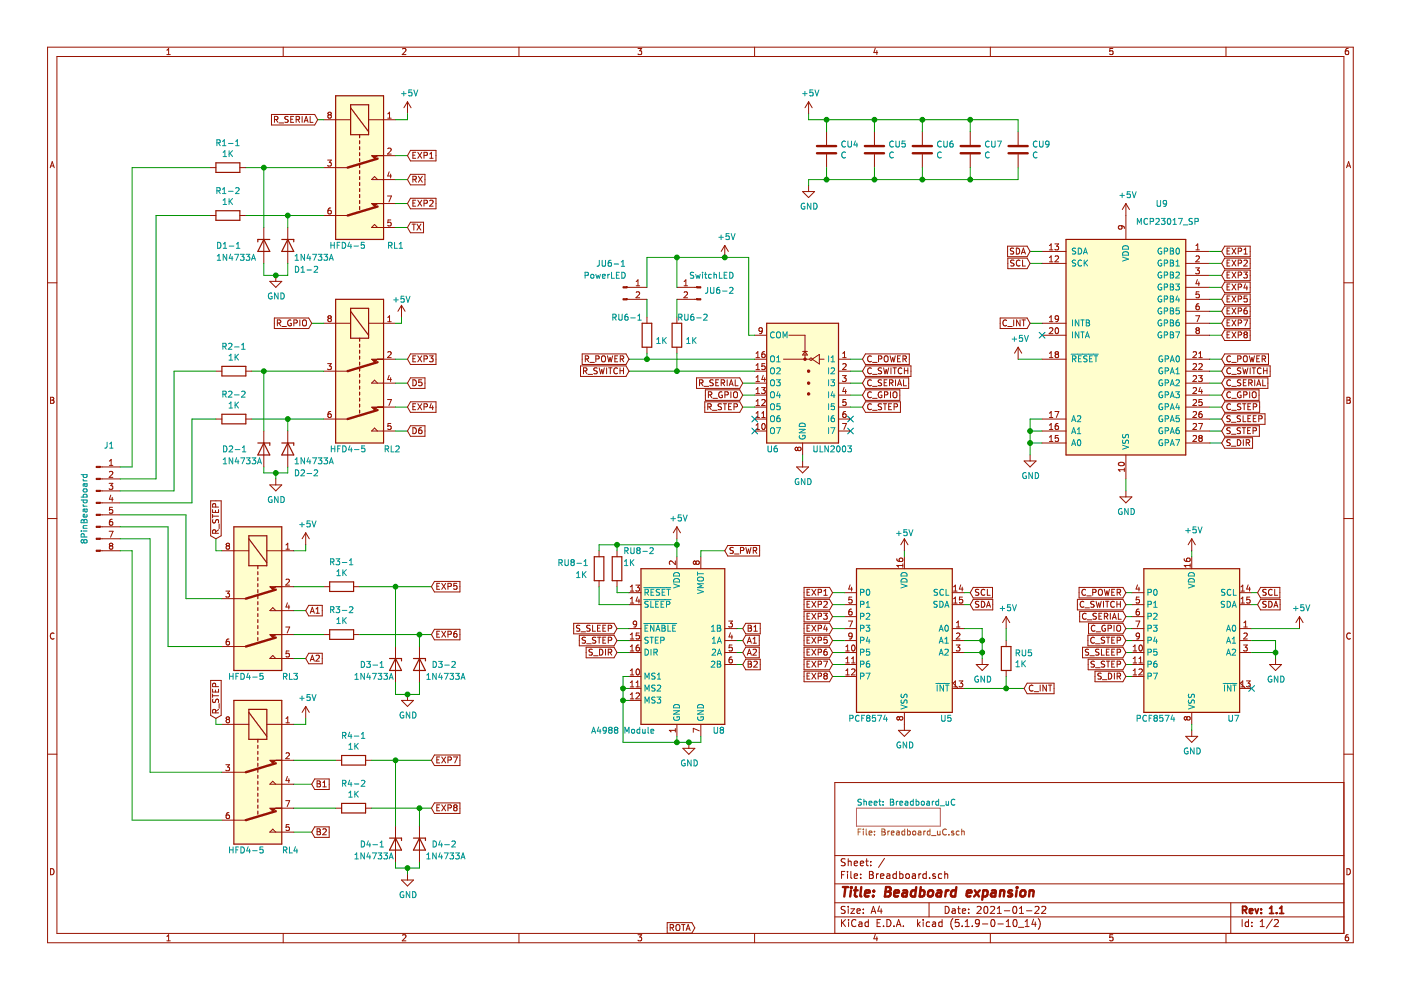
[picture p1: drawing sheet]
<svg xmlns="http://www.w3.org/2000/svg" width="297mm" height="210mm" viewBox="0 0 297 210" stroke-linecap="round" stroke-linejoin="round" font-family="sans-serif">
<path d="M.1 0h297v209.9h-297z" fill-rule="evenodd" fill="#fff" stroke="#fff" stroke-width=".21"/>
<g fill="none" stroke="#981200" stroke-width=".21">
<path d="M10.1 10h276.8v189.9h-276.8zM12.1 12h272.8v185.9h-272.8zM35.4 11.6h.7M35.4 10.6l.4-.3v1.3M60 10v2M85.3 10.4l.5-.1 .3 .3-.8 1h.8M110 10v2M135.3 10.3h.8l-.5 .5 .4 .1v.5l-.2 .2-.5-.2M160 10v2M185.6 10.2l-.3 .9h.8M185.9 10.7v.9M210 10v2"/>
<path d="M235.9 10.3h-.6v.6l.6-.1v.6l-.1 .2-.5-.2M259.9 10v2M285.9 10.3h-.4l-.2 .3-.1 .7 .3 .3 .4-.2v-.6h-.4l-.3 .2M10.6 35.6l.5-1.3 .4 1.3M10.7 35.2h.7M44.5 35.5h1.3M50.9 35.5h1.2M57.6 24.3h9.1l.7 1.1-.7 1.1h-9.1zM58.2 25.3l.7-.1v-.4l-.7-.1v1.2M58.5 25.3l.4 .6M59.2 26.1h.9M61.1 24.8l-.5-.1-.2 .1v.4l.6 .2 .1 .3-.2 .2h-.5"/>
<path d="M61.6 25.3h.5M62.3 24.7h-.7v1.2h.7M62.8 25.3h.6l.1-.2-.1-.3-.6-.1v1.2M63.1 25.3l.4 .6M64.1 24.7v1.2M64.5 25.9l.4-1.2 .4 1.2M64.6 25.6h.6M65.8 24.7v1.2h.6M68.6 25.4h5.7M68.6 35.5h5.1M69.5 33.9h.8l-.5 .5 .4 .1 .1 .5-.3 .2-.5-.1M69.8 24.3l-.3 .3v.2l.3 .3 .3-.1 .2-.2v-.2l-.3-.3"/>
<path d="M69.8 24.3l-.3-.2 .3-.3h.2l.3 .2-.3 .3M69.8 24.3h.2M78.1 25.4h5.8M80 38.1l-.6-.7-.6 .7h5.1M81.3 33h2.6M82.2 25.1h.7M82.2 24.1l.4-.3v1.3M82.2 31.5l.5-.1 .2 .4-.7 .9h.7M82.5 36.4l-.3 .9h.8M82.8 36.9v.8M86.4 21.6v2.5M86.4 21.6l-.8 1.2"/>
<path d="M86.4 21.6l.8 1.2M87 31.9h5.4v2.2h-5.4l-.6-1.1zM87 37h3.1v2.2h-3.1l-.6-1.1zM87.5 32.9h.5M87.5 38l.7-.1v-.4l-.7-.1v1.2M87.8 38l.5 .6M88.1 32.3h-.6v1.3h.6M88.6 32.3l.8 1.3M88.7 37.4l.8 1.2M89.4 32.3l-.8 1.3M89.5 37.4l-.8 1.2M89.9 33l.6-.1 .1-.2v-.3l-.7-.1v1.3"/>
<path d="M91.1 33.6h.7M91.1 32.6l.4-.3v1.3M171.4 21.6v2.5M171.4 39.3v1.3M171.4 21.6l-.7 1.2M171.4 21.6l.8 1.2M175.2 27.9v2.8M175.2 32.7v2.8M185.4 27.9v2.8M185.4 32.7v2.8M195.6 27.9v2.8M195.6 32.7v2.8"/>
<path d="M205.7 27.9v2.8M205.7 32.7v2.8M215.9 27.9v2.8M215.9 32.7v2.8M285.5 35.6l.4-1.3 .5 1.3M285.6 35.2h.6M10.1 60h2M44.5 45.7h1.3M50.9 45.7h1.2M55.9 48.2v7.6M57.2 59.7h2.5l-1.2 1.2zM58.5 58.4v1.3"/>
<path d="M61 48.2v7.6M68.6 45.7h5.1M70.1 44.1h-.2a.79 .79 0 0 0-.1 1.3l.3-.1 .2-.5-.3-.2h-.2l-.3 .2M80 48.2l-.6-.6-.6 .6h5.1M81.3 43.2h2.6M82.2 41.6h.8l-.5 1.2M82.9 46.6h-.6l-.1 .6 .5-.1 .2 .3v.3l-.2 .2-.5-.1M87 47.1h2.8v2.2h-2.8l-.6-1.1zM87 42h5.4v2.3h-5.4l-.6-1.1zM87.4 47.5h.7M87.5 43.1h.5M87.7 47.5v1.3"/>
<path d="M88.1 42.4h-.6v1.3h.6M88.4 47.5l.8 1.3M88.6 42.4l.8 1.3M89.2 47.5l-.8 1.3M89.4 42.4l-.8 1.3M89.9 43.1h.6l.1-.2v-.3l-.7-.2v1.3M91.1 42.6l.5-.2 .2 .4-.7 .9h.7M134.9 59.7l.4-.4v1.3M145 59.7l.4-.4v1.3M153.7 52l-.8 1.3M153.7 52v2.6M153.7 52l.7 1.3"/>
<path d="M170.2 40.6h2.5l-1.3 1.3zM213.6 52.2h4.2l.6 1.1-.6 1.1h-4.2zM213.7 54.7h4.1l.6 1.1-.6 1.2h-4.1zM214.9 52.7l-.5-.1-.1 .1v.5l.6 .2v.2l-.2 .3-.5-.1M215 55.2l-.5-.1-.2 .2v.3l.6 .3 .1 .3-.3 .2h-.4M215.5 52.6a.64 .64 0 0 1 .7 .6 .64 .64 0 0 1-.7 .7zM216.3 55.3a.56 .56 0 0 0-.8 .1 .56 .56 0 0 0 0 .7l.4 .3 .4-.1M216.5 53.9l.5-1.3 .4 1.3M216.7 53.5h.6M216.8 55.1v1.3h.6M220.9 53.3h5.1M220.9 55.8h5.1"/>
<path d="M222.5 53h.7M222.5 55.5h.7M222.5 52.1l.4-.4v1.3M222.5 54.6l.4-.4v1.3M223.7 51.7h.7l-.4 .5 .4 .1v.5l-.2 .2-.5-.1M223.7 54.4l.5-.2 .2 .4-.7 .9h.7M237.7 47.9l.2 .2-.1 .4-.1 .1-.5-.1-.1-.4 .3-.2 .9 .1 .1 .5M238.7 43.2l-.8 1.2M238.7 43.2v7.6M238.7 43.2l.8 1.2M251.4 53.3h5.1M251.4 55.8h5.1"/>
<path d="M251.4 58.4h5.1M253.5 56.8h.8l-.4 .5 .3 .1 .1 .4-.3 .3-.5-.2M253.6 53h.7M253.6 52.1l.3-.4v1.3M253.6 54.4l.4-.2 .3 .4-.8 .9h.8M253.9 59.3l-.3 .9h.7M254.2 59.8v.8M259.7 52.2h5.4v2.2h-5.4l-.7-1.1zM259.7 57.3h5.4v2.2h-5.4l-.7-1.1zM259.7 54.7h5.4v2.3h-5.4l-.7-1.2zM259.7 59.8h5.4v2.2h-5.4l-.7-1.1zM260.2 53.2h.4"/>
<path d="M260.2 55.7h.4M260.2 58.3h.4M260.8 52.6h-.6v1.3h.6M260.8 55.1h-.6v1.3h.6M260.8 57.7h-.6v1.2h.6M261.2 52.6l.8 1.3M261.2 55.1l.8 1.3M261.2 57.7l.8 1.2M262 52.6l-.8 1.3M262 55.1l-.8 1.3M262 57.7l-.8 1.2M262.5 53.3l.6-.1 .2-.2-.1-.3-.7-.1v1.3"/>
<path d="M262.5 55.8l.6-.1 .2-.1-.1-.3-.7-.2v1.3M262.5 58.3h.6l.2-.2-.1-.3-.7-.1v1.2M263.7 57.7h.8l-.5 .5 .4 .1-.1 .6-.6-.1M263.7 55.3l.5-.2 .3 .4-.8 .9h.8M263.7 53l.4-.4v1.3M263.7 53.9h.8M284.9 60h2M45.8 78.7h1.2M52.1 78.7h1.3M58.2 67.4h7.3l.6 1.1-.6 1.2h-7.3zM58.8 68.5l.6-.1 .1-.1v-.3l-.7-.2v1.3M59.1 68.5l.4 .6"/>
<path d="M59.8 69.2h.9M61.7 67.9a.59 .59 0 0 0-.7 .6 .59 .59 0 0 0 .7 .5l.1-.4h-.3M62.3 68.5l.6-.1 .1-.1v-.3l-.7-.2v1.3M63.6 67.8v1.3M64.2 68l.2-.2a.44 .44 0 0 1 .6 .5l-.1 .6-.5 .2-.2-.2zM68.6 68.5h5.7M68.6 78.7h5.1M69.5 77.1h.8l-.5 .5 .4 .1 .1 .4-.3 .3-.5-.2M69.8 67.5l-.3 .2v.3l.3 .2h.3l.2-.2v-.3l-.3-.2M69.8 67.5l-.3-.3 .3-.3h.2l.3 .3-.3 .3M69.8 67.5h.2M78.1 68.5h5.8"/>
<path d="M81.3 76.2h2.6M82.2 74.7l.5-.1 .2 .3-.7 .9h.7M82.2 68.2h.7M82.2 67.3l.4-.4v1.3M82.5 79.6l-.3 .9h.8M85.1 64.7l-.7 1.3M85.1 64.7v2.6M85.1 64.7l.8 1.3M87 75h5.4v2.3h-5.4l-.6-1.1zM87.5 76.1h.5M88.1 75.4h-.6v1.3h.6M88.6 75.4l.8 1.3"/>
<path d="M89.4 75.4l-.8 1.3M89.9 76.1h.6l.1-.2v-.3l-.7-.2v1.3M91.1 75.4h.7l-.4 .5 .4 .2-.1 .6-.6-.1M123.1 77.6h9.6l.7 1.1-.7 1.1h-9.6zM123.4 75h9.3l.7 1.2-.7 1.1h-9.3zM123.7 78.6h.6l.1-.2v-.3l-.7-.1v1.3M124 78.6l.4 .7M124.1 76.1l.7-.1v-.4l-.7-.2v1.3M124.4 76.1l.4 .6M124.7 79.4h.9M125.1 76.8h.9M126.3 76.1l.7-.1v-.4l-.7-.2v1.3"/>
<path d="M126.6 78.1l-.5-.1-.2 .1v.4l.6 .2 .1 .3-.2 .3-.5-.1M127 78l.3 1.3 .3-1 .2 1 .3-1.3M127.6 75.6l.2-.2 .4 .1a.78 .78 0 0 1-.1 1.2l-.5-.2zM128.6 78v1.3M128.8 75.4l.3 1.3 .2-.9 .3 .9 .3-1.3M129 78h.8M129.4 78v1.3M130.4 76.1h.4M130.9 78.1a.56 .56 0 0 0-.7 .1 .56 .56 0 0 0 0 .7l.3 .4 .4-.2M131 75.4h-.6v1.3h.6M131.5 78.6h.7M131.5 78v1.3"/>
<path d="M131.5 76.1l.7-.1v-.4l-.7-.2v1.3M131.8 76.1l.4 .6M132.2 78v1.3M133 60.9h4.2M133 63.5h4.2M134.9 62l.5-.1 .2 .3-.8 .9h.8M134.9 60.6h.7M137.2 67.3v1.2M137.2 73.6v1.3M143.5 60.9h4.2M143.5 63.5h4.2M143.5 67.3v1.2"/>
<path d="M143.5 73.6v1.3M145 62l.5-.1 .3 .3-.8 .9h.8M145 60.6h.8M160 76.2h2.6M160 71.1h2.6M160 78.7h2.6M160.3 75.8h.7M160.3 78.4h.7M160.3 74.9l.4-.3v1.2M160.3 77.5l.4-.4v1.3M160.3 80l.4-.4v1.3M161.6 70l-.2 .3-.4-.1-.1-.2 .1-.4 .4-.1 .2 .2-.1 .9-.5 .1"/>
<path d="M161.8 79.6l-.3 .9h.8M162.1 74.6l-.4 .1-.2 .4 .1 .6 .5 .1 .1-.2-.1-.5-.3-.1-.3 .3M162.2 77.1h-.6l-.1 .6 .5-.1 .2 .2v.3l-.2 .3-.5-.2M166.1 76.2h5.6M167.2 71.1h3.5v5.1M170.2 74.5h1M170.7 74.5l.5 .8h-1zM172.2 76.2l1.5-1.1v2.1zM173.7 76.2h1M177.8 76.2h2.5M177.8 78.7h2.5M178.6 79.6h.8l-.4 .5 .3 .1 .1 .5-.2 .2-.6-.1"/>
<path d="M178.7 75.8h.7M178.7 77.2l.5-.1 .2 .4-.8 .9h.8M178.7 74.9l.4-.3v1.2M183.5 77.6h9.6v2.2h-9.6l-.6-1.1zM183.5 75h9.3v2.3h-9.3l-.6-1.1zM184.7 75.6a.56 .56 0 0 0-.8 .5 .56 .56 0 0 0 .8 .5M184.7 78.1a.56 .56 0 0 0-.8 .5 .56 .56 0 0 0 .8 .5M185 76.8h1M185 79.4h1M186.3 76.1l.6-.1v-.4l-.6-.2v1.3M186.9 78.1l-.5-.1-.1 .1v.4l.5 .2 .1 .3-.2 .3-.5-.1M187.3 78l.3 1.3 .3-1 .2 1 .3-1.3"/>
<path d="M187.5 75.6l.3-.2a.44 .44 0 0 1 .5 .5l-.1 .6-.4 .2-.3-.4zM188.7 75.4l.3 1.3 .3-.9 .2 .9 .3-1.3M188.9 78v1.3M189.3 78h.8M189.7 78v1.3M190.3 76.1h.4M190.9 75.4h-.6v1.3h.6M191.2 78.1a.58 .58 0 0 0-.8 .5 .58 .58 0 0 0 .7 .6l.1-.1M191.4 76.1h.7l.1-.2-.1-.3-.7-.2v1.3M191.7 78v1.3M191.7 76.1l.5 .6M191.7 78.6h.8"/>
<path d="M192.5 78v1.3M212.1 67.4h5.7l.6 1.1-.6 1.2h-5.7zM213.4 68a.56 .56 0 0 0-.7 0 .56 .56 0 0 0 0 .8l.3 .3 .4-.1M213.7 69.2h.9M214.9 67.8v1.3M215.9 73.6l-.8 1.3M215.9 73.6v2.6M215.9 73.6l.7 1.3M216.3 67.8v1.3l-.8-1.3v1.3M216.7 67.8h.7M217 67.8v1.3M220.9 76.2h5.1"/>
<path d="M220.9 68.5h5.1M220.9 71.1h5.1M222.5 67.3l.4-.4v1.3M222.5 74.9l.4-.3v1.2M222.5 75.8h.7M222.5 68.2h.7M222.5 69.6l.5-.1 .2 .3-.8 .9h.8M223.8 69.6l.2-.1a.67 .67 0 0 1 .5 .6 .67 .67 0 0 1-.5 .6l-.3-.4zM224 75.1l-.3-.2 .3-.3h.2l.2 .2-.2 .3M224 75.1l-.3 .2 .1 .4 .2 .1h.3l.1-.2v-.3l-.2-.2M224 75.1h.2M224.4 67.5l-.2 .2h-.4v-.6l.4-.2 .2 .3v.7l-.2 .3h-.4"/>
<path d="M251.4 76.2h5.1M251.4 68.5h5.1M251.4 71.1h5.1M251.4 78.7h5.1M251.4 60.9h5.1M251.4 63.5h5.1M251.4 66h5.1M253 74.7l.4-.1 .3 .3-.8 .9h.8M253 77.2l.4-.1 .3 .4-.8 .9h.8M253 79.8l.4-.2 .3 .4-.8 .9h.8M253.5 66.9h.8l-.5 1.3M253.8 70l-.2-.2 .2-.3h.2l.3 .2-.3 .3"/>
<path d="M253.8 70l-.2 .3v.2l.2 .2h.4l.1-.2v-.2l-.3-.3M253.8 70h.2M254.1 79.6h.8l-.4 .5 .3 .1 .1 .5-.2 .2-.6-.1M254.2 74.9l.3-.3v1.2M254.2 75.8h.7M254.2 64.4h-.3a.79 .79 0 0 0-.1 1.3l.4-.1 .1-.5-.3-.2h-.2l-.2 .2M254.2 77.2l.5-.1 .2 .4-.8 .9h.8M254.2 61.9h-.6v.6l.4-.2 .3 .3v.3l-.3 .2-.4-.1M259.7 62.3h5.4v2.3h-5.4l-.7-1.1zM259.7 64.9h5.4v2.2h-5.4l-.7-1.1zM259.7 77.6h9.6v2.2h-9.6l-.7-1.1zM259.7 67.4h5.4v2.3h-5.4l-.7-1.2z"/>
<path d="M259.7 70h5.4v2.2h-5.4l-.7-1.1zM259.7 75h9.2v2.3h-9.2l-.7-1.1zM260.2 60.8h.4M260.2 63.4h.4M260.2 65.9h.4M260.2 68.4h.4M260.2 71h.4M260.8 67.8h-.6v1.3h.6M260.8 60.2h-.6v1.3h.6M260.8 62.8h-.6v1.2h.6M260.8 65.3h-.6v1.3h.6M260.8 70.4h-.6v1.2h.6"/>
<path d="M260.9 75.6a.56 .56 0 0 0-.8 .5 .56 .56 0 0 0 .8 .5M260.9 78.1a.56 .56 0 0 0-.8 .5 .56 .56 0 0 0 .8 .5M261.2 76.8h.9M261.2 79.4h.9M261.2 60.2l.8 1.3M261.2 62.8l.8 1.2M261.2 65.3l.8 1.3M261.2 67.8l.8 1.3M261.2 70.4l.8 1.2M262 60.2l-.8 1.3M262 62.8l-.8 1.2M262 65.3l-.8 1.3"/>
<path d="M262 67.8l-.8 1.3M262 70.4l-.8 1.2M262.4 76.1l.7-.1v-.4l-.7-.2v1.3M262.5 60.9l.6-.1 .2-.2-.1-.3-.7-.1v1.3M262.5 71h.6l.2-.2-.1-.3-.7-.1v1.2M262.5 68.5l.6-.1 .2-.1-.1-.3-.7-.2v1.3M262.5 63.4h.6l.2-.2-.1-.3-.7-.1v1.2M262.5 66l.6-.1 .2-.2-.1-.3-.7-.1v1.3M263.1 78.1l-.5-.1-.2 .1 .1 .4 .5 .2 .1 .3-.3 .3-.5-.1M263.5 78l.3 1.3 .2-1 .3 1 .3-1.3M263.7 75.6l.2-.2a.44 .44 0 0 1 .6 .5l-.1 .6-.5 .2-.3-.4zM263.7 67.8h.8l-.5 1.3"/>
<path d="M264 70.9l-.3 .3v.2l.3 .2h.3l.2-.2-.1-.4-.2-.1M264 70.9l-.3-.2 .3-.3 .4 .1v.3l-.2 .1M264 70.9h.2M264 60.2l-.3 .9h.8M264.3 65.3l-.3 .1-.3 .5 .1 .5 .5 .1v-.6l-.3-.1-.3 .2M264.3 60.6v.9M264.4 62.8h-.6l-.1 .6 .2-.2 .4 .1 .1 .6-.2 .1-.5-.1M264.9 75.4l.3 1.3 .2-.9 .3 .9 .3-1.3M265.1 78v1.3M265.5 78h.7M265.8 78v1.3M266.5 76.1h.4"/>
<path d="M267.1 75.4h-.6v1.3h.6M267.4 78.1a.58 .58 0 0 0-.8 .5 .58 .58 0 0 0 .7 .6l.1-.1M267.6 76.1h.6l.1-.2v-.3l-.7-.2v1.3M267.9 76.1l.4 .6M267.9 78.6h.7M267.9 78v1.3M268.6 78v1.3M10.7 84.2h.5l.2 .3-.2 .3 .3 .3-.3 .4h-.5zM10.7 84.8h.5M21.3 99h4.2M23.2 98.7h.7M23.2 97.8l.4-.4v1.3"/>
<path d="M45.8 88.8h1.2M52.1 88.8h1.3M55.9 91.4v7.6M61 91.4v7.6M68.6 88.8h5.1M70.1 87.3h-.2a.79 .79 0 0 0-.1 1.2h.3l.2-.5-.3-.3h-.2l-.3 .3M80 91.4l-.6-.6-.6 .6h5.1M80 81.2l-.6-.6-.6 .6h5.1M81.3 86.3h2.6M82.2 84.7h.8l-.5 1.3M82.8 80.1v.8M82.9 89.8h-.6l-.1 .6 .5-.1 .2 .2v.3l-.2 .3-.5-.2"/>
<path d="M87 90.3h3.1v2.2h-3.1l-.6-1.1zM87 80.1h3.1v2.3h-3.1l-.6-1.2zM87 85.2h5.4v2.2h-5.4l-.6-1.1zM87.5 80.5a.64 .64 0 0 1 .8 .7 .64 .64 0 0 1-.8 .6zM87.5 90.7a.64 .64 0 0 1 .8 .6 .64 .64 0 0 1-.8 .6zM87.5 86.2h.5M88.1 85.6h-.6v1.3h.6M88.6 85.6l.8 1.3M89.4 90.7l-.5 .1-.1 .4v.6l.6 .1 .1-.2-.1-.5h-.4l-.2 .2M89.4 80.5h-.6v.6l.4-.1 .3 .3v.3l-.3 .2-.4-.1M89.4 85.6l-.8 1.3M89.9 86.3l.6-.1 .1-.2v-.3l-.7-.1v1.3"/>
<path d="M91.4 85.5l-.3 .9h.8M91.7 86v.9M147.7 80.1h9.1l.7 1.1-.7 1.2h-9.1zM148.3 81.2l.7-.1v-.4l-.7-.2v1.3M148.6 81.2l.4 .6M149.3 81.9h1M149.4 85.2h7.4l.7 1.1-.7 1.1h-7.4zM149.6 82.7h7.2l.7 1.1-.7 1.1h-7.2zM150.1 86.3l.6-.1v-.5l-.6-.1v1.3M150.2 83.7h.6l.1-.2v-.3l-.7-.1v1.2M150.4 86.3l.4 .6M150.5 83.7l.4 .6"/>
<path d="M151 87h1M151.2 84.5h.9M151.2 80.6l-.5-.1-.2 .2v.3l.6 .3 .1 .3-.2 .2-.5-.1M151.8 81.1h.4M152.4 80.5h-.6v1.3h.6M152.9 81.2l.6-.1 .1-.1v-.3l-.7-.2v1.3M153 85.7l-.5-.1-.2 .1v.4l.6 .2 .1 .3-.3 .3-.5-.1M153.1 83.1a.59 .59 0 0 0-.7 .6 .59 .59 0 0 0 .7 .6l.1-.5h-.3M153.2 81.2l.4 .6M153.3 85.6h.8M153.7 83.7h.6l.1-.2v-.3l-.7-.1v1.2M153.7 85.6v1.3"/>
<path d="M154.2 80.5v1.3M154.5 86.2h.4M154.6 81.8l.4-1.3 .4 1.3M154.7 81.4h.6M155 83.1v1.2M155.1 85.6h-.6v1.3h.6M155.6 83.2l.2-.1a.44 .44 0 0 1 .6 .4l-.1 .7-.5 .1-.2-.1zM155.6 86.3l.7-.1v-.5l-.7-.1v1.3M155.9 80.5v1.3h.6M160 91.4h2.6M160 88.8h2.6M160 81.2h2.6"/>
<path d="M160 83.8h2.6M160 86.3h2.6M160.3 91.1h.7M160.3 88.5h.7M160.3 80.9h.7M160.3 83.4h.7M160.3 86h.7M160.3 82.5l.4-.3v1.2M160.3 85.1l.4-.4v1.3M160.3 87.6l.4-.3v1.2M160.3 90.1l.4-.3v1.3M161.5 82.2h.7l-.4 .5 .4 .1v.4l-.2 .2-.5-.1"/>
<path d="M161.5 84.8l.5-.1 .2 .4-.7 .9h.7M161.5 88.5h.7M161.5 87.6l.4-.3v1.2M161.6 89.9l.2-.1a.67 .67 0 0 1 .5 .6 .67 .67 0 0 1-.5 .7l-.3-.5zM162.1 80.1v.8M168.9 99h2.5l-1.2 1.3zM169.1 95.1l-.2-.3-.3 .3v.2l.2 .3 .3-.3M169.1 95.1l.3-.3h.2l.2 .3v.3l-.2 .2h-.2l-.3-.3M169.1 95.1v.2M170.2 93.9v2.6M170.2 97.7v1.3M177.8 91.4h2.5"/>
<path d="M177.8 88.8h2.5M177.8 81.2h2.5M177.8 83.8h2.5M177.8 86.3h2.5M178.6 89.8h.9l-.6 1.3M179 82.1l-.3 .9h.8M179.3 87.3h-.2a.79 .79 0 0 0-.2 1.2h.4l.1-.5-.2-.3h-.3l-.2 .3M179.3 82.6v.8M179.3 84.7h-.6v.6l.5-.1 .2 .2v.4l-.2 .2-.5-.1M183.5 82.7h7.3v2.2h-7.3l-.6-1.1zM183.5 80.1h9.2v2.3h-9.2l-.6-1.2zM183.5 85.2h7.4v2.2h-7.4l-.6-1.1z"/>
<path d="M184.7 80.7a.56 .56 0 0 0-.8 .5 .56 .56 0 0 0 .8 .5M184.7 85.7a.56 .56 0 0 0-.8 .5 .56 .56 0 0 0 .8 .5M184.7 83.2a.56 .56 0 0 0-.8 .5 .56 .56 0 0 0 .8 .5M185 81.9h1M185 84.5h1M185 87h1M186.9 85.7l-.5-.1-.1 .1v.5l.5 .1 .1 .3-.2 .3-.5-.1M186.9 80.6l-.5-.1-.1 .2v.4l.5 .2 .1 .3-.2 .2-.5-.1M186.9 83.1a.57 .57 0 0 0-.7 .6 .57 .57 0 0 0 .8 .5v-.4h-.3M187.3 85.6h.7M187.5 81.1h.4M187.5 83.7l.7-.1v-.4l-.7-.1v1.2"/>
<path d="M187.6 85.6v1.3M188.1 80.5h-.6v1.3h.6M188.4 86.2h.5M188.6 81.2l.7-.1v-.4l-.7-.2v1.3M188.8 83.1v1.2M188.9 81.2l.4 .6M189 85.6h-.6v1.3h.6M189.4 83.2l.2-.1a.44 .44 0 0 1 .6 .4l-.1 .7-.5 .1-.2-.1zM189.6 86.3l.6-.1v-.5l-.6-.1v1.3M189.9 80.5v1.3M190.3 81.8l.4-1.3 .4 1.3M190.4 81.4h.6"/>
<path d="M191.6 80.5v1.3h.6M217.1 97.7h2.6l-1.3 1.3zM218.4 96.5v1.2M220.9 93.9h5.1M220.9 91.4h5.1M220.9 88.8h5.1M222.5 87.6l.4-.3v1.2M222.5 90.1l.4-.3v1.3M222.5 92.7l.4-.4v1.3M222.5 93.6h.7M222.5 91.1h.7M222.5 88.5h.7"/>
<path d="M223.7 87.3h.8l-.5 1.2M223.8 90.4l.2-.1 .4 .1v.4l-.1 .2-.5-.1zM223.8 90.4l-.1 .1M224.3 89.8l-.4 .1-.2 .4M224.4 92.3h-.6l-.1 .6 .5-.1 .2 .3v.3l-.2 .2-.5-.1M237.2 98.1a.61 .61 0 0 1 .7-.1 .61 .61 0 0 1 .4 .6 .76 .76 0 0 1-1.2-.3zM238.4 99.2v.8M238.4 99.6h-1.3l.4 .4M238.7 96.5v5M251.4 93.9h5.1M251.4 91.4h5.1M251.4 88.8h5.1"/>
<path d="M251.4 81.2h5.1M251.4 83.8h5.1M251.4 86.3h5.1M253 92.5l.4-.2 .3 .4-.8 .9h.8M253 89.9l.4-.1 .3 .3-.8 1h.8M253 87.4l.4-.1 .3 .3-.8 .9h.8M253 82.3l.4-.1 .3 .3-.8 .9h.8M253 84.8l.4-.1 .3 .4-.8 .9h.8M254.1 89.8h.9l-.6 1.3M254.4 92.9l-.2 .2v.4l.2 .1 .4-.1 .1-.1v-.3l-.2-.2M254.4 92.9l-.2-.3 .2-.3h.3l.2 .3-.2 .3M254.4 92.9h.3"/>
<path d="M254.5 82.1l-.3 .9h.8M254.8 87.3l-.5 .1-.1 .4v.6l.6 .1 .1-.2-.1-.5-.4-.1-.2 .3M254.8 82.6v.8M254.8 84.7h-.6v.6l.5-.1 .2 .2v.4l-.2 .2-.5-.1M259.7 92.8h5.9v2.2h-5.9l-.7-1.1zM259.7 90.3h7.3v2.2h-7.3l-.7-1.1zM259.7 80.1h9.1v2.3h-9.1l-.7-1.2zM259.7 85.2h7.4v2.2h-7.4l-.7-1.1zM259.7 87.7h8.5v2.3h-8.5l-.7-1.2zM259.7 82.7h7.2v2.2h-7.2l-.7-1.1zM260.8 88.2l-.4-.1-.2 .2v.3l.5 .3 .1 .3-.2 .2h-.5M260.8 93.3l-.4-.1-.2 .1v.4l.5 .3 .1 .3-.2 .2-.5-.1"/>
<path d="M260.8 90.8l-.4-.1-.2 .1v.4l.5 .2 .1 .3-.2 .2h-.5M260.9 80.7a.56 .56 0 0 0-.8 .5 .56 .56 0 0 0 .8 .5M260.9 83.2a.56 .56 0 0 0-.8 .5 .56 .56 0 0 0 .8 .5M260.9 85.7a.56 .56 0 0 0-.8 .5 .56 .56 0 0 0 .8 .5M261.1 89.5h.9M261.1 92.1h.9M261.1 94.6h.9M261.2 81.9h.9M261.2 84.5h.9M261.2 87h.9M262.3 93.2a.64 .64 0 0 1 .8 .7 .64 .64 0 0 1-.8 .6zM263 90.8l-.5-.1-.2 .1v.4l.6 .2 .1 .3-.2 .2h-.5"/>
<path d="M263 88.2l-.5-.1-.2 .2v.3l.6 .3 .1 .3-.2 .2h-.5M263.1 85.7l-.5-.1-.2 .1 .1 .5 .5 .1 .1 .3-.3 .3-.5-.1M263.1 83.1a.57 .57 0 0 0-.8 .6 .57 .57 0 0 0 .8 .5v-.4h-.2M263.1 80.6l-.5-.1-.2 .2 .1 .4 .5 .2 .1 .3-.3 .2-.5-.1M263.4 90.7h.7M263.4 85.6h.8M263.6 88.1v1.3h.6M263.6 93.2v1.3M263.6 81.1h.4M263.7 83.7l.6-.1v-.4l-.6-.1v1.2M263.7 90.7v1.2M263.8 85.6v1.3"/>
<path d="M264.2 80.5h-.6v1.3h.6M264.2 93.9l.6-.1 .2-.2-.1-.3-.7-.1v1.3M264.5 91.3h.5M264.5 93.9l.5 .6M264.6 86.2h.4M264.6 88.7h.4M264.8 81.2l.6-.1v-.4l-.6-.2v1.3M265 83.1v1.2M265.1 81.2l.4 .6M265.1 90.7h-.6v1.2h.6M265.2 85.6h-.6v1.3h.6M265.2 88.1h-.6v1.3h.6"/>
<path d="M265.5 83.2l.3-.1a.44 .44 0 0 1 .5 .4v.7l-.5 .1-.3-.1zM265.7 91.3h.6l.1-.2-.1-.3-.6-.1v1.2M265.7 86.3l.7-.1v-.5l-.7-.1v1.3M265.7 88.7h.5M266 80.5v1.3M266.3 88.1h-.6v1.3h.6M266.5 81.8l.4-1.3 .4 1.3M266.6 81.4h.6M266.9 88.8l.6-.1v-.4l-.6-.2v1.3M267.7 80.5v1.3h.6M285.6 84.2h.4l.3 .3-.3 .3 .3 .3-.2 .4h-.5zM285.6 84.8h.4"/>
<path d="M10.1 109.9h2M21.3 116.8h4.2M21.3 114.2h4.2M21.3 111.7h4.2M21.3 109.2h4.2M21.3 106.6h4.2M21.3 104.1h4.2M21.3 101.5h4.2M23.1 102.5h.8l-.4 .5 .3 .1 .1 .4-.2 .3-.6-.2M23.1 112.6h.9l-.6 1.3M23.2 100.1l.5-.2 .2 .4-.8 .9h.8M23.4 115.7l-.2 .3v.2l.2 .2h.4l.1-.2v-.2l-.2-.3"/>
<path d="M23.4 115.7l-.2-.2 .2-.3h.3l.2 .2-.2 .3M23.4 115.7h.3M23.5 105l-.3 .9h.8M23.8 110.1h-.2a.79 .79 0 0 0-.2 1.3l.4-.1 .1-.5-.2-.2h-.3l-.2 .2M23.8 105.5v.8M23.8 107.6h-.5l-.1 .6 .5-.2 .2 .3v.3l-.2 .2-.5-.1M44.7 106.2h2.2v7.4l-1.1 .6-1.1-.6zM45.1 108v.7h1.2v-.7M45.1 109.1v.7M45.1 109.4h1.2M45.1 110.1v.5l.1 .2h.4l.2-.5 .3-.2 .2 .3v.5M45.7 108.2v.5"/>
<path d="M45.7 107.5l-.1-.7h-.4l-.1 .7h1.2M45.7 113.1l-.1-.7h-.4l-.1 .7h1.2M46.3 112.3l-.6 .5M46.5 111.1v1M47 116.8h5.8M48.2 115.7l-.3 .3v.2l.3 .2h.3l.2-.2v-.2l-.3-.3M48.2 115.7l-.3-.2 .3-.3h.2l.3 .2-.3 .3M48.2 115.7h.2M56.6 116.8h5.7M57.2 102.8h2.5l-1.2 1.3zM58.5 101.5v1.3M60.6 116.4h.8"/>
<path d="M60.6 115.5l.4-.3v1.2M64.8 113l-.7 1.2M64.8 113v2.5M64.8 113l.8 1.2M127 116.8v1.2M130.8 116.8v1.2M143.2 118.9v.8l-.9-.8-.4 .3 .1 .5M143.5 111.7l.8 1.3M143.5 111.7v2.5M143.5 118v2.6M143.5 111.7l-.7 1.3M147.5 119.2l-.2-.3-.3 .3v.2l.2 .3 .3-.3"/>
<path d="M147.5 119.2l.3-.3h.2l.3 .3-.1 .3-.2 .2h-.2l-.3-.3M147.5 119.2v.2M148.6 118v2.6M154.3 115.7h6.8v2.2h-6.8l-.6-1.1zM155.5 116.1h-.5l-.2 .1v.3l.6 .3 .1 .3-.3 .2h-.4M155.7 117.5h1M157 116.7h.6l.1-.2v-.3l-.7-.1v1.2M158.1 116.1l.3 1.2 .3-.9 .2 .9 .3-1.2M159.7 116.7h.6l.1-.2v-.3l-.7-.1v1.2M160 116.7l.4 .6M190.1 118.4l.2 .5 .4 .2 .6-.1 .1-.6-.2-.1-.5 .1-.1 .4 .3 .3M191.4 119.5v.8"/>
<path d="M191.4 119.9h-1.3l.4 .4M191.7 114.2v2.6M191.7 118v2.6M191.7 114.2l-.7 1.3M191.7 114.2l.8 1.3M237.4 105.4h2.6l-1.3 1.2zM238.7 104.1v1.3M251.1 118.4l.1 .5 .4 .2 .6-.1 .1-.6-.2-.1-.5 .1v.4l.2 .3M252.3 119.9h-1.2l.3 .4M252.3 119.5v.8M252.7 114.2l-.8 1.3M252.7 114.2v2.6"/>
<path d="M252.7 118v2.6M252.7 114.2l.7 1.3M284.9 109.9h2M11.5 134.3a.58 .58 0 0 0-.8 .5 .58 .58 0 0 0 .8 .6M47 126.9h5.1M47 137.1h5.1M47.9 125.3h.8l-.5 .5 .4 .1 .1 .5-.3 .2-.5-.1M48.5 135.5h-.2a.79 .79 0 0 0-.1 1.3l.3-.1 .2-.5-.3-.2h-.2l-.3 .2M58.5 129.5l-.7-.7-.6 .7h5.1M58.5 139.6l-.7-.6-.6 .6h5.1M59.7 124.4h2.6M59.7 134.5h2.6"/>
<path d="M60.6 132.9h.8l-.5 1.3M60.6 122.9l.5-.1 .3 .3-.8 1h.8M60.9 127.8l-.3 .9h.8M61.2 128.3v.8M61.3 138h-.6l-.1 .6 .5-.1 .3 .3v.3l-.3 .2-.5-.1M65.5 138.5h2.8v2.2h-2.8l-.7-1.1zM65.5 128.3h2.8v2.3h-2.8l-.7-1.1zM65.8 130l.4-1.2 .4 1.2M65.9 129.7h.6M65.9 139.8h.6M67 139l.5-.1 .2 .4-.7 .9h.7M67 130h.7"/>
<path d="M67 129.1l.4-.3v1.2M68.6 124.4h1.3M68.6 134.5h1.3M75 124.4h1.2M75 134.5h1.2M83.9 137.1v7.6M88.9 137.1v7.6M92.1 133.4h5.4v2.3h-5.4l-.6-1.2zM92.1 123.3h5.4v2.2h-5.4l-.6-1.1zM92.6 124.3h.4M92.6 134.4h.4M93.2 123.7h-.6v1.2h.6"/>
<path d="M93.2 133.8h-.6v1.3h.6M93.7 123.7l.8 1.2M93.7 133.8l.8 1.3M94.5 123.7l-.8 1.2M94.5 133.8l-.8 1.3M95 134.5l.6-.1 .1-.1-.1-.3-.6-.2v1.3M95 124.3h.6l.1-.2-.1-.3-.6-.1v1.2M96.8 133.8l-.4 .1-.2 .5v.6l.6 .1v-.7l-.4-.1-.2 .3M96.9 123.7h-.7v.6l.2-.1h.4l.1 .6-.2 .1-.5-.1M121.6 132.2h8.6l.6 1.1-.6 1.1h-8.6zM122.8 134.7h7.4l.6 1.1-.6 1.1h-7.4zM122.9 132.6h-.5l-.1 .1v.3l.5 .3 .1 .3-.2 .2h-.5"/>
<path d="M123.2 134h.9M124.1 135.2l-.4-.1-.3 .3 .1 .3 .6 .2v.3l-.7 .1M124.3 137.2h5.9l.6 1.2-.6 1.1h-5.9zM124.4 136.5h1M125.1 132.6h-.5l-.2 .2 .1 .3 .6 .3v.3l-.2 .1h-.5M125.6 137.7l-.5-.1-.2 .2 .1 .4 .5 .2 .1 .3-.2 .2h-.5M125.6 132.6v1.2h.7M125.8 139h1M126.3 135.2l-.5-.1-.2 .1v.4l.6 .2 .1 .3-.2 .3-.5-.1M126.7 133.2h.4M126.7 135.1h.7M127 123.1v1.3"/>
<path d="M127 135.1v1.3M127.1 137.6a.64 .64 0 0 1 .7 .7 .64 .64 0 0 1-.7 .6zM127.3 132.6h-.6v1.2h.6M127.8 133.2h.5M127.8 135.7h.5M128.4 137.6v1.3M128.4 132.6h-.6v1.2h.6M128.4 135.1h-.6v1.3h.6M129 138.3l.7-.1v-.4l-.7-.2v1.3M129 133.2l.7-.1v-.4l-.7-.1v1.2M129 135.8l.7-.1v-.5l-.7-.1v1.3M129.3 138.3l.4 .6"/>
<path d="M130.8 123.1v1.3M133.4 133.3h2.5M133.4 138.4h2.5M133.4 125.7h2.5M133.4 128.2h2.5M133.4 135.8h2.5M133.6 125.3h.8M133.6 138h.8M133.6 135.5h.8M133.6 134.6l.4-.4v1.3M133.6 127.9h.8M133.6 124.4l.4-.3v1.2"/>
<path d="M133.6 127l.4-.4v1.3M133.6 137.1l.4-.3v1.2M134.8 124.1h.8l-.4 .4 .3 .2 .1 .4-.3 .2-.5-.1M135 132.2l-.3 .3-.3-.1-.2-.2 .1-.4 .4-.1 .3 .2-.2 .9-.4 .1M135.2 126.5l-.3 .9h.7M135.5 136.8l-.5 .1-.1 .4v.6l.6 .1 .1-.2-.1-.5-.4-.1-.2 .3M135.5 127v.9M135.5 134.2h-.6v.6l.4-.1 .3 .3v.3l-.3 .2-.4-.1M153.7 133.3h2.5M153.7 138.4h2.5M153.7 135.8h2.5M154.5 131.7h.8l-.4 .5 .3 .1 .1 .4-.3 .2-.5-.1"/>
<path d="M154.9 134.2l-.3 .9h.7M155.2 139.3h-.3a.79 .79 0 0 0-.1 1.3l.4-.1 .1-.5-.3-.2h-.2l-.2 .2M155.2 134.6v.9M155.2 136.8h-.6v.6l.4-.2 .3 .3v.3l-.3 .2-.4-.1M158.1 137.2h2.9v2.3h-2.9l-.6-1.1zM158.1 134.7h2.9v2.2h-2.9l-.6-1.1zM158.1 132.2h3.1v2.2h-3.1l-.6-1.1zM158.1 139.8h3.1v2.2h-3.1l-.6-1.1zM158.4 136.4l.5-1.3 .4 1.3M158.4 138.9l.5-1.3 .4 1.3M158.6 136h.6M158.6 138.6h.6"/>
<path d="M158.6 132.6h.4l.3 .2-.3 .4 .4 .2-.2 .4h-.6zM158.6 133.2h.4M159.7 137.8l.4-.2 .3 .4-.8 .9h.8M159.7 136.4h.7M159.7 135.5l.3-.4v1.3M159.8 133.8h.8M159.8 132.9l.4-.3v1.2M170.5 127.1h5.4l.6 1.1-.6 1.1h-5.4zM170.5 137.2h5.4l.6 1.2-.6 1.1h-5.4zM170.5 129.6h5.4l.6 1.1-.6 1.2h-5.4zM170.5 124.5h5.4l.6 1.2-.6 1.1h-5.4zM170.5 134.7h5.4l.6 1.1-.6 1.1h-5.4z"/>
<path d="M170.5 132.2h5.4l.6 1.1-.6 1.1h-5.4zM170.5 139.8h5.4l.6 1.1-.6 1.1h-5.4zM171.1 125.6h.4M171.1 128.1h.4M171.1 130.6h.4M171.1 133.2h.4M171.1 135.7h.4M171.1 138.3h.4M171.7 124.9h-.6v1.3h.6M171.7 127.5h-.6v1.3h.6M171.7 130h-.6v1.3h.6M171.7 132.6h-.6v1.2h.6"/>
<path d="M171.7 137.6h-.6v1.3h.6M171.7 135.1h-.6v1.3h.6M172.1 137.6l.9 1.3M172.1 135.1l.9 1.3M172.1 132.6l.9 1.2M172.1 130l.9 1.3M172.1 127.5l.9 1.3M172.1 124.9l.9 1.3M173 137.6l-.9 1.3M173 135.1l-.9 1.3M173 132.6l-.9 1.2M173 130l-.9 1.3"/>
<path d="M173 127.5l-.9 1.3M173 124.9l-.9 1.3M173.5 135.8l.6-.1v-.5l-.6-.1v1.3M173.5 130.7l.6-.1v-.4l-.6-.2v1.3M173.5 128.1h.6v-.5l-.6-.1v1.3M173.5 125.6h.6v-.5l-.6-.2v1.3M173.5 133.2h.6v-.5l-.6-.1v1.2M173.5 138.3h.6v-.5l-.6-.2v1.3M174.6 130h.8l-.4 .5 .3 .1v.6l-.2 .1-.5-.1M174.7 127.6l.4-.1 .3 .3-.8 1h.8M174.7 126.2h.7M174.7 125.3l.3-.4v1.3"/>
<path d="M175 132.5l-.3 .9h.7M175.3 137.6h-.3a.79 .79 0 0 0-.1 1.3l.4-.1v-.5l-.4-.2-.2 .3M175.3 133v.8M175.3 135.1h-.6v.6l.2-.1 .4 .1v.5l-.2 .2-.4-.2M179.1 133.3h2.5M179.1 138.4h2.5M179.1 125.7h2.5M179.1 128.2h2.5M179.1 135.8h2.5M179.1 130.7h2.5M179.3 138h.8M179.3 137.1l.4-.3v1.2"/>
<path d="M179.3 139.6l.4-.3v1.3M179.9 131.7h.8l-.5 1.2M180.2 124l-.3 .9h.8M180.6 124.5v.8M180.6 139.6l.3-.3v1.3M180.6 129.1h-.3a.79 .79 0 0 0-.1 1.3h.4l.1-.5-.3-.3h-.2l-.3 .3M180.6 126.6h-.6l-.1 .6 .5-.1 .3 .2v.3l-.3 .3-.5-.2M180.7 134.8l-.3 .2h-.3l-.2-.2 .1-.5 .4-.1 .3 .3-.2 .9-.4 .1M180.7 136.9l.2-.1a.67 .67 0 0 1 .4 .6 .67 .67 0 0 1-.4 .6l-.3-.5zM201.9 133.3h2.5M201.9 138.4h2.5M201.9 125.7h2.5"/>
<path d="M201.9 128.2h2.5M201.9 135.8h2.5M202.2 125.3h.7M202.2 127l.4-.4v1.3M202.2 124.4l.4-.3v1.2M202.2 127.9h.7M202.7 136.8h.8l-.4 .4 .3 .2 .1 .4-.2 .2-.6-.1M202.8 134.3l.5-.1 .2 .4-.8 .9h.8M202.8 132.9h.7M202.8 132l.4-.3v1.2M203.7 124l-.3 .9h.8M204 124.5v.8"/>
<path d="M204.1 126.6h-.7v.6l.5-.1 .2 .2v.3l-.2 .3-.5-.2M206.3 127.1h4.2v2.2h-4.2l-.6-1.1zM206.3 124.5h4.1v2.3h-4.1l-.6-1.1zM207.5 125l-.4-.1-.2 .2v.3l.5 .3 .1 .3-.2 .2h-.5M207.5 127.6l-.4-.1-.2 .1v.4l.5 .2 .1 .3-.2 .3-.5-.1M208.1 127.5a.64 .64 0 0 1 .7 .6 .64 .64 0 0 1-.7 .7zM208.2 139.6v1.3M208.8 125.1a.56 .56 0 0 0-.7 .1 .56 .56 0 0 0 0 .7l.3 .3 .4-.1M209.2 128.8l.4-1.3 .4 1.3M209.3 128.4h.6M209.3 124.9v1.3h.6M213.3 130.7l-.7 1.3"/>
<path d="M213.3 130.7v2.6M213.3 135.8v1.3M213.3 130.7l.8 1.3M228.4 127.1h9.7l.6 1.1-.6 1.1h-9.7zM228.8 124.5h9.3l.6 1.2-.6 1.1h-9.3zM228.9 129.6h9.2l.6 1.1-.6 1.2h-9.2zM229.5 137.2h8.6l.6 1.2-.6 1.1h-8.6zM229.8 127.6a.58 .58 0 0 0-.8 .5 .58 .58 0 0 0 .7 .6l.1-.1M230 128.9h1M230.2 125.1a.56 .56 0 0 0-.8 .5 .56 .56 0 0 0 .8 .5M230.3 130.2a.58 .58 0 0 0-.8 .5 .58 .58 0 0 0 .7 .5h.1M230.4 126.3h1"/>
<path d="M230.5 131.4h1M230.7 134.7h7.4l.6 1.1-.6 1.1h-7.4zM230.7 139.8h7.4l.6 1.1-.6 1.1h-7.4zM230.8 132.2h7.3l.6 1.1-.6 1.1h-7.3zM230.8 137.7l-.5-.1-.1 .2v.3l.5 .3 .1 .3-.2 .2h-.5M231.1 139h.9M231.7 125.6l.6-.1v-.4l-.6-.2v1.3M232 127.6l-.5-.1-.2 .1v.4l.6 .2 .1 .3-.3 .3-.5-.1M232 135.2a.56 .56 0 0 0-.8 .5 .56 .56 0 0 0 .8 .5M232.2 132.7a.58 .58 0 0 0-.8 .5 .58 .58 0 0 0 .7 .6l.1-.1M232.3 136.5h1M232.4 127.5l.3 1.3 .2-1 .3 1 .3-1.3"/>
<path d="M232.4 134h1M232.5 130.1l-.5-.1-.2 .2v.3l.5 .3 .2 .3-.3 .2-.5-.1M232.9 125.1l.3-.2 .3 .1a.78 .78 0 0 1-.1 1.2l-.5-.2zM233 137.7l-.5-.1-.2 .3 .1 .3 .5 .2v.4l-.1 .1h-.5M233 130.6h.4M233.5 137.6v1.3h.6M233.6 130h-.6v1.3h.6M234 127.5v1.3M234.1 130.7l.6-.1 .2-.1-.1-.3-.7-.2v1.3M234.1 124.9l.3 1.3 .3-.9 .2 .9 .3-1.3M234.2 135.2l-.5-.1-.2 .1v.4l.6 .2 .1 .3-.2 .3-.5-.1M234.3 132.6a.59 .59 0 0 0-.7 .6 .59 .59 0 0 0 .7 .6l.1-.5h-.3"/>
<path d="M234.4 127.5h.7M234.4 130.7l.5 .6M234.6 135.1h.7M234.6 138.3h.4M234.7 127.5v1.3M234.9 133.2h.6l.2-.2-.1-.3-.7-.1v1.2M234.9 135.1v1.3M235.2 137.6h-.6v1.3h.6M235.4 130v1.3M235.7 125.6h.4M235.7 135.7h.4M235.7 138.3h.4"/>
<path d="M235.8 131.3l.5-1.3 .4 1.3M236 130.9h.6M236.2 132.6v1.2M236.3 127.6a.56 .56 0 0 0-.8 .1 .56 .56 0 0 0 0 .8l.4 .3 .4-.2M236.3 124.9h-.6v1.3h.6M236.3 135.1h-.6v1.3h.6M236.3 137.6h-.6v1.3h.6M236.8 132.7l.3-.1a.44 .44 0 0 1 .5 .4l-.1 .7-.4 .1-.3-.1zM236.8 127.5v1.3M236.8 128.1h.7M236.9 138.3l.6-.1v-.4l-.6-.2v1.3M236.9 125.6l.6-.1v-.4l-.6-.2v1.3"/>
<path d="M236.9 135.8l.6-.1v-.5l-.6-.1v1.3M237.1 130v1.3h.6M237.2 125.6l.4 .6M237.5 127.5v1.3M240 133.3h2.5M240 138.4h2.5M240 125.7h2.5M240 128.2h2.5M240 135.8h2.5M240 130.7h2.5M240.3 138h.7M240.3 137.1l.3-.3v1.2"/>
<path d="M240.3 139.6l.3-.3v1.3M240.8 131.7h.9l-.6 1.2M241.2 124l-.3 .9h.8M241.5 129.1h-.3a.79 .79 0 0 0-.1 1.3h.4l.1-.5-.2-.3h-.3l-.2 .3M241.5 124.5v.8M241.5 139.6l.3-.3v1.3M241.5 126.6h-.6v.6l.5-.1 .2 .2v.3l-.2 .3-.5-.2M241.6 134.8l-.2 .2h-.4l-.1-.2v-.5l.5-.1 .2 .3-.2 .9-.4 .1M241.6 136.9l.2-.1a.67 .67 0 0 1 .4 .6 .67 .67 0 0 1-.4 .6l-.3-.5zM262.8 133.3h2.6M262.8 138.4h2.6M262.8 125.7h2.6"/>
<path d="M262.8 128.2h2.6M262.8 135.8h2.6M263.1 127l.4-.4v1.3M263.1 125.3h.7M263.1 127.9h.7M263.1 124.4l.4-.3v1.2M263.7 136.8h.8l-.5 .4 .4 .2 .1 .4-.3 .2-.5-.1M263.7 134.3l.5-.1 .3 .4-.8 .9h.8M263.7 132.9h.8M263.7 132l.4-.3v1.2M264.6 124l-.3 .9h.8M264.9 124.5v.8"/>
<path d="M265 126.6h-.6l-.1 .6 .5-.1 .3 .2v.3l-.3 .3-.5-.2M267.3 127.1h4.1v2.2h-4.1l-.7-1.1zM267.3 124.5h4.1v2.3h-4.1l-.7-1.1zM268.5 125l-.5-.1-.2 .2v.3l.5 .3 .2 .3-.3 .2h-.5M268.5 127.6l-.5-.1-.2 .1v.4l.5 .2 .2 .3-.3 .3-.5-.1M269 127.5a.64 .64 0 0 1 .7 .6 .64 .64 0 0 1-.7 .7zM269.7 125.1a.56 .56 0 0 0-.7 .1 .56 .56 0 0 0 0 .7l.4 .3 .3-.1M270.1 128.8l.4-1.3 .4 1.3M270.2 128.4h.6M270.3 124.9v1.3h.6M270.4 139.6v1.3M275.5 130.7l-.7 1.3"/>
<path d="M275.5 130.7v2.6M275.5 130.7l.8 1.3M286.3 134.3a.58 .58 0 0 0-.8 .5 .58 .58 0 0 0 .8 .6M10.1 159.9h2M44.7 144.3h2.2v7.4l-1.1 .6-1.1-.6zM45.1 146.1v.6h1.2v-.6M45.1 147.1v.8M45.1 147.5h1.2M45.1 148.2v.5l.1 .2h.4l.2-.5 .3-.2 .2 .3v.5M45.7 146.3v.4M45.7 145.6l-.1-.7h-.4l-.1 .7h1.2M45.7 151.1l-.1-.6h-.4l-.1 .6h1.2"/>
<path d="M46.3 150.4l-.6 .4M46.5 149.2v1M47 153.6h5.8M48.2 152.5l-.3-.2 .3-.3h.2l.3 .2-.3 .3M48.2 152.5l-.3 .3v.2l.3 .3 .3-.1 .2-.2v-.2l-.3-.3M48.2 152.5h.2M56.6 153.6h5.7M60.6 152.3l.4-.3v1.3M60.6 159.7l.5-.1 .3 .4-.8 .9h.8M60.6 153.3h.8M64.8 149.8v2.5M64.8 149.8l-.7 1.2"/>
<path d="M64.8 149.8l.8 1.2M65.8 140.2l.4-1.3 .4 1.3M85.1 148.5h2.6l-1.3 1.3zM86.4 147.2v1.3M133.4 148.5h2.5M133.4 143.4h2.5M133.4 146h2.5M133.6 142.2l.4-.4v1.3M133.6 143.1h.8M133.6 145.6h.8M133.6 144.7l.4-.3v1.2M133.6 147.3l.4-.4v1.3"/>
<path d="M133.6 148.2h.8M134.9 145.6h.7M134.9 147l.4-.1 .3 .4-.8 .9h.8M134.9 144.7l.3-.3v1.2M135 142l.2-.2a.67 .67 0 0 1 .4 .7 .67 .67 0 0 1-.4 .6l-.3-.5zM143.2 154.9h-1.3l.4 .3M143.2 154.5v.7M143.5 153.6v2.5M144.8 158.7h2.5l-1.2 1.2zM146.1 157.4v1.3M148.3 155l-1.3-.6v.9M148.6 153.6v2.5"/>
<path d="M153.7 140.9h2.5M158.6 140.2h.4l.3 .2-.3 .4 .4 .2-.2 .4h-.6zM158.6 140.8h.4M159.8 140.3l.5-.1 .3 .3-.8 .9h.8M170.5 142.3h5.4l.6 1.1-.6 1.1h-5.4zM171.1 140.8h.4M171.1 143.3h.4M171.7 140.2h-.6v1.2h.6M171.7 142.7h-.6v1.3h.6M172.1 142.7l.9 1.3M172.1 140.2l.9 1.2M173 142.7l-.9 1.3"/>
<path d="M173 140.2l-.9 1.2M173.5 140.8h.6v-.5l-.6-.1v1.2M173.5 143.4l.6-.1v-.5l-.6-.1v1.3M174.6 140.2h.8l-.5 1.2M174.9 143.3l-.2-.3 .2-.3 .4 .1v.3l-.2 .2M174.9 143.3l-.2 .2v.3l.2 .2 .4-.1 .1-.1-.1-.4-.2-.1M174.9 143.3h.2M179.1 140.9h2.5M179.1 143.4h2.5M179.3 142.2l.4-.4v1.3M179.3 140.6h.8M179.3 143.1h.8"/>
<path d="M180.6 142l.4-.2 .3 .4-.8 .9h.8M180.6 140.6h.7M190.5 154.9h2.5l-1.3 1.2zM190.7 152.2l.2-.3h.3l.2 .3v.3l-.2 .2h-.3l-.2-.3M190.7 152.2l-.2-.3-.4 .3v.2l.3 .3 .3-.3M190.7 152.2v.2M191.7 151v3.9M201.9 146h2.5M201.9 144.7l1.3 1.3M202.2 145.6h.7M202.2 144.7l.4-.3v1.2M203.3 144.4h.8l-.4 .5 .4 .1v.4l-.2 .2-.6-.1"/>
<path d="M207 140.9h2.5l-1.3 1.3zM213.3 142.2v1.2M217.8 144.9h5.7v2.2h-5.7l-.7-1.1zM219 145.4a.56 .56 0 0 0-.8 .5 .56 .56 0 0 0 .8 .5M219.3 146.7h.9M220.5 145.3v1.2M221.9 145.3v1.2l-.8-1.2v1.2M222.3 145.3h.7M222.6 145.3v1.2M232 140.3l-.4-.1-.3 .2 .1 .3 .6 .3v.3l-.7 .1M232.2 142.3h5.9l.6 1.1-.6 1.1h-5.9zM232.3 141.6h1"/>
<path d="M233.5 142.8l-.5-.1-.2 .1 .1 .5 .5 .2 .1 .3-.2 .2-.5-.1M233.7 144.1h1M234.2 140.3l-.5-.1-.2 .1v.4l.6 .2 .1 .3-.2 .2h-.5M234.6 140.2h.7M234.9 140.2v1.2M235 142.7a.64 .64 0 0 1 .7 .7 .64 .64 0 0 1-.7 .6zM235.7 140.8h.4M236.3 142.7v1.3M236.3 140.2h-.6v1.2h.6M236.9 140.8l.6-.1v-.4l-.6-.1v1.2M236.9 143.4l.6-.1v-.5l-.6-.1v1.3M237.2 143.4l.4 .6"/>
<path d="M240 140.9h2.5M240 143.4h2.5M240.3 140.6h.7M240.3 143.1h.7M240.3 142.2l.3-.4v1.3M241.5 140.6h.7M241.5 142l.5-.2 .2 .4-.8 .9h.8M251.4 156.1h2.5l-1.2 1.3zM251.6 152.2l-.2-.3-.3 .3v.2l.2 .3 .3-.3M251.6 152.2l.3-.3h.2l.2 .3v.3l-.2 .2h-.2l-.3-.3M251.6 152.2v.2M252.7 151v2.6"/>
<path d="M252.7 154.9v1.2M262.8 146h2.6M262.8 144.7l1.3 1.3M263.1 145.6h.7M263.1 144.7l.4-.3v1.2M264.3 144.4h.8l-.5 .5 .4 .1 .1 .4-.3 .2-.5-.1M269.2 140.9h2.5l-1.3 1.3zM284.9 159.9h2M47 163.7h5.1M47 173.9h5.1M47.9 162.1h.8l-.5 .5 .4 .1 .1 .5-.3 .2-.5-.1M48.5 172.3h-.2a.79 .79 0 0 0-.1 1.3l.3-.1 .2-.5-.3-.2h-.2l-.3 .2"/>
<path d="M58.5 166.3l-.7-.7-.6 .7h5.1M58.5 176.4l-.7-.6-.6 .6h5.1M59.7 161.2h2.6M59.7 171.4h2.6M60.6 169.8h.8l-.5 1.2M60.9 164.6l-.3 .9h.8M61.2 165.1v.8M61.3 174.8h-.6l-.1 .6 .5-.1 .3 .3v.3l-.3 .2-.5-.1M66.7 175.3h3.1v2.2h-3.1l-.6-1.1zM66.7 165.2h3.1v2.2h-3.1l-.6-1.1zM67.2 165.6h.5l.2 .2-.2 .4 .3 .2-.2 .4h-.6zM67.2 175.7h.5l.2 .3-.2 .3 .3 .3-.2 .3-.6 .1z"/>
<path d="M67.2 176.3h.5M67.2 166.2h.5M68.4 175.8l.5-.1 .3 .4-.8 .9h.8M68.4 166.8h.8M68.4 165.9l.4-.3v1.2M71.2 161.2h1.2M71.2 171.4h1.2M77.5 161.2h1.3M77.5 171.4h1.3M83.9 175.2v7.6M88.9 175.2v7.6M92.1 160.1h5.4v2.2h-5.4l-.6-1.1z"/>
<path d="M92.1 170.2h5.4v2.3h-5.4l-.6-1.1zM92.6 161.1h.4M92.6 171.3h.4M93.2 160.5h-.6v1.3h.6M93.2 170.6h-.6v1.3h.6M93.7 160.5l.8 1.3M93.7 170.6l.8 1.3M94.5 160.5l-.8 1.3M94.5 170.6l-.8 1.3M95 161.1h.6l.1-.2-.1-.3-.6-.1v1.3M95 171.3h.6l.1-.2-.1-.3-.6-.2v1.3M96.1 160.5h.9l-.6 1.3"/>
<path d="M96.4 171.2l-.2-.3 .2-.3 .5 .2v.3l-.2 .1M96.4 171.2l-.2 .2v.3l.2 .2h.4l.1-.2v-.4l-.2-.1M96.4 171.2h.3M284.9 165.9h-107.9v32M10.7 184.2a.65 .65 0 0 1 .8 .6 .65 .65 0 0 1-.8 .7zM35.4 198.5l.4-.3v1.3M35.4 199.5h.7M60 197.9v2M85.1 186.6h2.6l-1.3 1.3zM85.3 198.3l.5-.1 .3 .3-.8 1h.8M86.4 185.3v1.3M110 197.9v2"/>
<path d="M135.3 198.2h.8l-.5 .5 .4 .1v.6l-.2 .1-.5-.1M141.5 195.6h5.2l.6 1.1-.6 1.2h-5.2zM142.1 196.7l.6-.1 .1-.1v-.3l-.7-.2v1.3M142.4 196.7l.4 .6M143.4 196.2l.2-.2a.44 .44 0 0 1 .5 .5v.6l-.5 .2-.2-.2zM144.5 196h.7M144.9 196v1.3M145.5 197.3l.4-1.3 .4 1.3M145.6 196.9h.6M160 197.9v2M177 194.4h107.9M177 191.4h107.9"/>
<path d="M177 187.4h107.9M177 181.4h107.9M178.4 185.5h.5M178.4 195v1.5M178.6 195.6l.7 .9M179.1 184.8h-.7v1.5M179.2 192.2h-.6l-.3 .2 .2 .4 .6 .3v.4l-.2 .2-.6-.1M179.2 182.1h-.6l-.3 .2 .2 .4 .6 .3v.4l-.2 .2-.6-.1M179.3 195l-.9 .8M179.7 184.8v.1M179.7 185.3v1M179.8 182.1v1.5"/>
<path d="M179.8 192.2v.1M179.8 192.7v1M179.8 182.7l.2-.1h.4l.1 1M179.9 195v.1M179.9 195.5v1M180.4 192.7h.8l-.8 1h.8M180.4 184.8v1.3l.2 .2M181.1 185.8l.7-.2v-.3h-.5l-.2 .2 .1 .7h.6M181.1 183.1l.7-.2v-.3h-.5l-.2 .2 .1 .7h.6M181.5 195.1a.59 .59 0 0 0-.8 0 .59 .59 0 0 0-.1 .7 .56 .56 0 0 0 .2 .6 .56 .56 0 0 0 .7-.1M181.7 193.2l.7-.2-.1-.2-.4-.1-.2 .2 .1 .7h.5M182.1 195.5h.6l.1 1"/>
<path d="M182.4 183.1l.7-.2-.1-.3h-.4l-.2 .2 .1 .7h.5M182.5 186.1v.2M182.5 185.3v.2M182.8 195.8l-.5 .1-.3 .2 .3 .4 .5-.1M183 193.5v.2M183 192.8v.1M183.5 182.6h.6M183.7 182.1v1.3l.4 .2M184.1 195.5h-.4l-.3 .2 .1 .6 .2 .2 .4-.1M184.1 195v1.5M184.3 185.5h.5M184.3 184.8h.5l.3 .2-.1 .3-.2 .2 .3 .1 .1 .4-.3 .3h-.6z"/>
<path d="M184.6 183.4v.2M184.6 182.6v.2M184.7 193.7l.5-1.5 .5 1.5M184.8 193.2h.8M185.6 198.1l-.3 .9h.8M185.8 185.3v1M185.9 198.6v.9M186 195.7h.5M186.3 185.3l-.5 .2M186.5 192.1l-.4 1.1h1M186.7 195h-.7v1.5h.7M186.7 185.8l.7-.2-.1-.3h-.4l-.2 .2v.7h.6"/>
<path d="M186.8 192.7v1M187.3 196.3v.2M187.5 182l-1.2 1.9M188 195a.76 .76 0 0 1 .9 .7 .76 .76 0 0 1-.9 .8zM188 185.3h.6l.1 1M188.7 185.6l-.5 .1-.2 .2 .2 .4 .5-.1M189.5 196.3v.2M190 196.5l.5-1.5 .5 1.5M190 185.3h-.4l-.3 .2 .1 .6 .2 .2 .4-.1M190 184.8v1.5M190.2 196h.7M190.8 185.3h.4l.3 .2-.1 .6-.2 .2-.4-.1"/>
<path d="M190.8 184.8v1.5M191.5 196.3v.2M192.1 185.4l.2-.1 .4 .1v.7l-.2 .2-.4-.2zM193.4 185.3h.6l.1 1M194.1 185.6l-.5 .1-.2 .2 .2 .4 .5-.1M194.5 195v1.5M194.7 195.9l.4 .6M194.8 185.3v1M195.1 195.5l-.6 .5M195.2 185.3l-.4 .2M195.7 195v.1M195.7 195.5v1"/>
<path d="M196.4 185.3h-.4l-.3 .2v.6l.3 .2 .4-.1M196.4 184.8v1.5M197 191.4v3M197.1 195.5h-.4l-.3 .2v.6l.3 .2 .4-.1M197.1 186.1v.2M197.7 195.5h.6l.1 1M198.3 185.3h-.4l-.2 .2 .1 .2 .5 .1v.4h-.6M198.4 195.8l-.7 .3 .2 .4 .5-.1M199.7 185.3h-.5l-.2 .2 .1 .7h.6M199.7 195.5h-.4l-.3 .2 .1 .6 .2 .2 .4-.1M199.7 195v1.5M200.3 185.4l.2-.1h.4v1"/>
<path d="M200.3 184.8v1.5M200.4 192.2a.75 .75 0 0 1 .8 .7 .75 .75 0 0 1-.8 .8zM201.9 192.8h.6v.9M202 194.8a1.71 1.71 0 0 0 0 2.2M202.5 193l-.5 .1-.2 .2 .2 .4 .5-.1M203 192.7h.6M203.2 192.2v1.3l.4 .2M203.3 195h-.7l-.1 .7 .7-.1 .2 .2-.1 .5-.2 .2-.6-.2M204 196.3v.2M204 193.2l.7-.2v-.2l-.5-.1-.2 .2 .1 .7h.6M204.6 196.5h.9M204.6 195.4l.5-.4v1.5"/>
<path d="M205.4 193.5v.2M205.4 192.8v.1M206.1 196.3v.2M207.2 192.3l.5-.1 .3 .4-.9 1.1h.9M207.6 195.6l-.2 .3-.5-.1-.1-.2 .1-.6h.5l.2 .2v.9l-.4 .4h-.3M208.3 195.9h1.1M208.7 192.3l.4-.1a.85 .85 0 0 1-.1 1.5l-.3-.2-.1-.4zM210 197.9v2M210 192.3l.6-.1 .3 .4-1 1.1h1M210.3 195h.1a.8 .8 0 0 1 .6 .7 .8 .8 0 0 1-.6 .8 1 1 0 0 1-.1-1.5zM211.4 193.7h.9M211.4 192.6l.5-.4v1.5"/>
<path d="M211.6 195.9h1.1M212.9 193.1h1.2M213.3 196.5h.9M213.3 195.4l.5-.4v1.5M214.9 192.3l.2-.1a.8 .8 0 0 1 .5 .7 .8 .8 0 0 1-.5 .8l-.4-.6zM215 195h.1a.8 .8 0 0 1 .6 .7 .8 .8 0 0 1-.6 .8 .97 .97 0 0 1-.1-1.5zM215.9 196.6h1.2M216.1 193.7h.9M216.1 192.6l.5-.4v1.5M217.4 196.5h.8M217.4 195.4l.4-.4v1.5M217.6 193.1h1.2"/>
<path d="M219.1 194.9l-.3 1.1h.9M219.4 192.3l.6-.1 .2 .1 .1 .3-.9 1.1h.9M219.5 195.5v1M220.1 194.8a1.71 1.71 0 0 1 0 2.2M220.9 192.3l.5-.1 .3 .4-.9 1.1h.9M235.9 198.2h-.6v.6l.6-.1v.7l-.1 .1-.5-.1M259.9 197.9v2M260.9 191.4v6.5M263.4 195v1.5M264.7 195.5h-.4l-.3 .2 .1 .7h.6M264.7 195v1.5M265.4 196.3v.2"/>
<path d="M265.4 195.5v.2M267.2 196.5h.9M267.2 195.4l.4-.4v1.5M269.8 194.9l-1.3 1.9M270.2 195.1l.6-.1 .3 .4-1 1.1h1M285.6 184.2a.65 .65 0 0 1 .7 .6 .65 .65 0 0 1-.7 .7zM285.9 198.2h-.4l-.2 .3-.1 .7 .3 .3 .4-.1v-.7h-.4l-.3 .2"/>
<circle cx="171.9" cy="76.2" r=".25"/>
</g>
<path d="M263.5 193l.7-.1 .1-.2-.1-.4-.2-.1h-.5v1.5M263.8 193l.5 .7M264.9 193.2l.7-.2-.1-.2-.4-.1-.2 .2 .1 .7h.5M266.1 192.7l.4 1 .3-1M267.4 193.5v.2M267.4 192.8v.1M269.2 193.7h.8M269.2 192.6l.4-.4v1.5M270.7 193.5v.2M271.3 193.7h.9M271.3 192.6l.4-.4v1.5" fill="none" stroke="#981200" stroke-width=".38"/>
<g fill="none" stroke="#981200" stroke-width=".51">
<path d="M80 33.6l-6.3 1.9M173.2 32.5h4.1M173.2 31h4.1M183.4 32.5h4M183.4 31h4M193.5 32.5h4.1M193.5 31h4.1M203.7 32.5h4M203.7 31h4M213.8 32.5h4.1M213.8 31h4.1M80 43.8l-6.3 1.9"/>
<path d="M80 76.8l-6.3 1.9M80 86.9l-6.3 1.9M58.5 125l-6.4 1.9M58.5 135.2l-6.4 1.9M58.5 161.8l-6.4 1.9M58.5 172l-6.4 1.9M178.7 188.1h1.1M179.3 188.1l-.3 2M180.4 188.8l-.2 1.3M180.5 188.1v.2M180.5 188.1l.1 .1-.1 .1M181.1 188.8h.7"/>
<path d="M181.5 188.1l-.3 1.7 .1 .2 .4 .1M182.6 188.1l-.2 1.7 .2 .3M183.4 189.4l1-.2-.1-.4h-.5l-.4 .2v1h.8M185.1 189.9v.2M185.3 188.8l.1 .1-.2 .1M185.3 188.8l-.1 .2M187.7 189h.7M187.9 188.1h.6l.3 .2v.4l-.4 .3 .3 .1a.56 .56 0 0 1-.3 1h-.8zM189.6 189.4l1-.2-.1-.4h-.5l-.4 .2v1h.8M191.5 188.8h.8l-.1 1.3M192.3 189.2l-.7 .1a.4 .4 0 0 0-.3 .4 .4 .4 0 0 0 .2 .4l.7-.1M194.2 188.8h-.8l-.2 .3-.1 .6 .3 .4 .6-.1"/>
<path d="M194.3 188.1l-.3 2M195.1 188.8h.8l.1 .3v.6a.66 .66 0 0 1-1 .3M195.2 188.1l-.2 2M196.9 188.9l.3-.1a.48 .48 0 0 1 .7 .3l-.1 .6-.2 .3a.53 .53 0 0 1-.8-.1zM198.8 188.8h.7v1.3M199.6 189.2l-.7 .1a.4 .4 0 0 0-.4 .4 .4 .4 0 0 0 .3 .4l.7-.1M200.6 188.8l-.2 1.3M201.1 188.8h-.3l-.3 .3M202.7 188.8h-.8l-.2 .3-.1 .6 .3 .4 .6-.1M202.8 188.1l-.3 2M205 189.4l1-.2-.1-.4h-.7l-.3 1 .3 .3 .6-.1M206.7 188.8l.9 1.3"/>
<path d="M207.7 188.8l-1.2 1.3M208.5 188.8h.8l.1 .3-.1 .6a.66 .66 0 0 1-1 .3M208.5 188.8l-.3 2M210.3 188.8h.8l-.1 1.3M211.1 189.2l-.7 .1a.4 .4 0 0 0-.3 .4 .4 .4 0 0 0 .2 .4l.7-.1M212.1 188.9l.3-.1h.5l-.1 1.3M212.1 188.8l-.1 1.3M214.6 188.8a.49 .49 0 0 0-.8 .3l.8 .6-.3 .4-.6-.1M215.6 188.8l-.2 1.3M215.7 188.1l-.2 .1 .1 .1M215.7 188.1l-.1 .2M216.5 188.9l.3-.1 .6 .1v.8l-.5 .4-.5-.2z"/>
<path d="M218.3 188.9l.3-.1h.5l-.1 1.3M218.3 188.8l-.1 1.3"/>
</g>
<path d="M181.6 171.4h17.8v3.8h-17.8z" fill="none" stroke="#982296" stroke-width=".21"/>
<g fill="none" stroke="#009596" stroke-width=".21">
<path d="M85.1 19.9h1M85.6 19.4v.9M87.3 19.1h-.6l-.1 .6 .2-.2 .5 .1v.6l-.2 .1-.5-.1M87.7 19.1l.4 1.2 .5-1.2M170.2 19.9h.9M170.7 19.4v.9M172.4 19.1h-.7v.6l.2-.2 .4 .1 .1 .6-.2 .1-.5-.1M172.8 19.1l.4 1.2 .4-1.2M46 30.3l.6-.1v-.4l-.6-.2v1.3M46.3 30.3l.4 .6M47.2 30.9h.7M47.2 30l.4-.4v1.3"/>
<path d="M47.3 32.3l.4-.4v1.3M47.3 33.2h.7M48.4 30.4h1M48.6 31.9v1.3M48.7 32.5l.6 .7M49.3 31.9l-.7 .8M50 30.9h.7M50 30l.3-.4v1.3M50 39.9l.4-.1 .3 .3-.8 .9h.8M179.3 30a.56 .56 0 0 0-.8 .5 .56 .56 0 0 0 .8 .5M179.3 32.3a.56 .56 0 0 0-.8 .5 .56 .56 0 0 0 .8 .6M179.8 29.9v1l.2 .3 .4-.1 .1-.2v-1"/>
<path d="M181.4 29.9l-.3 .8h.7M181.7 30.3v.9M189.4 30a.56 .56 0 0 0-.8 .5 .56 .56 0 0 0 .8 .5M189.4 32.3a.56 .56 0 0 0-.8 .5 .56 .56 0 0 0 .8 .6M189.9 29.9v1l.3 .3 .4-.1 .1-.2v-1M191.9 29.9h-.6l-.1 .6 .2-.1 .5 .1v.5l-.2 .2-.5-.2M199.6 30a.56 .56 0 0 0-.8 .5 .56 .56 0 0 0 .8 .5M199.6 32.3a.56 .56 0 0 0-.8 .5 .56 .56 0 0 0 .8 .6M200.1 29.9v1l.3 .3 .3-.1 .1-.2v-1M202 29.9h-.3a.79 .79 0 0 0-.1 1.3l.5-.2v-.5l-.5-.1-.2 .2M209.7 30a.56 .56 0 0 0-.8 .5 .56 .56 0 0 0 .8 .5M209.7 32.3a.56 .56 0 0 0-.8 .5 .56 .56 0 0 0 .8 .6"/>
<path d="M210.3 29.9v1l.2 .3 .4-.1 .1-.2v-1M211.5 29.9h.8l-.5 1.3M219.9 30a.56 .56 0 0 0-.8 .5 .56 .56 0 0 0 .8 .5M219.9 32.3a.56 .56 0 0 0-.8 .5 .56 .56 0 0 0 .8 .6M220.4 29.9v1l.3 .3 .3-.1 .1-.2v-1M222.4 30.5l-.2 .2-.4-.1-.1-.1 .1-.5 .4-.1 .2 .3v.7l-.2 .2-.4 .1M46 40.4h.6v-.5l-.6-.1v1.2M46.1 55.2h.7M46.1 54.3l.3-.4v1.3M46.1 51.4a.64 .64 0 0 1 .7 .6 .64 .64 0 0 1-.7 .6zM46.3 40.4l.4 .6M47.2 40.1l.4-.3v1.2"/>
<path d="M47.2 41h.7M47.3 42.4l.4-.3v1.3M47.3 43.4h.7M47.3 51.7l.4-.3v1.2M47.3 52.6h.8M48.1 53.9v1.3l-.8-1.3v1.3M48.4 40.6h1M48.6 42.1v1.3M48.6 52.2h1M48.7 42.6l.6 .8M48.9 53.9l-.3 .9h.8M49.2 54.4v.8"/>
<path d="M49.3 42.1l-.7 .7M49.8 53.9h.8l-.5 1.3M50.1 51.7l.4-.3v1.2M50.1 52.6h.8M51 53.9h.7l-.4 .5 .4 .1v.6l-.2 .1-.5-.1M52.2 53.9h.8l-.5 .5 .4 .1 .1 .5-.3 .2-.5-.1M53.3 55.2l.4-1.3 .5 1.3M53.4 54.8h.7M62.6 54.3l.3-.4v1.3M62.6 55.2h.7M62.6 56.5a.64 .64 0 0 1 .8 .6 .64 .64 0 0 1-.8 .6zM63.8 57.7h.8"/>
<path d="M63.8 56.8l.4-.3v1.2M64.6 53.9v1.3l-.8-1.3v1.3M65.1 57.2h1M65.4 53.9l-.3 .9h.8M65.7 54.4v.8M66.3 53.9h.8l-.5 1.3M66.6 56.6l.5-.1 .3 .3-.8 .9h.8M67.5 53.9h.7l-.4 .5 .4 .1v.6l-.2 .1-.5-.1M68.7 53.9h.8l-.5 .5 .4 .1 .1 .5-.3 .2-.5-.1M69.8 55.2l.5-1.3 .4 1.3M69.9 54.8h.7M70.1 51.4v1.2"/>
<path d="M70.1 52h.8M70.9 51.4v1.2M71.5 52h.4M72.1 51.4h-.6v1.2M72.6 51.4a.64 .64 0 0 1 .7 .6 .64 .64 0 0 1-.7 .6zM74.1 51.3l-.3 .9h.8M74.4 51.8v.8M75 52.2h1M77.2 51.4h-.6v.6l.1-.1 .5 .1v.5l-.1 .1-.5-.1M82.4 52l.7-.1v-.4l-.7-.1v1.2M82.7 52l.4 .6M83.7 51.4v1.2h.6"/>
<path d="M84.6 52.6h.8M84.6 51.7l.4-.3v1.2M124 58.4l.7-.1v-.4l-.7-.2v1.3M125.4 58.2h.3l.2 .2-.1 .5-.3 .1-.3-.2zM126.3 58.2l.3 .8 .2-.6 .3 .6 .2-.8M127.1 55.2l-.1 1.1-.4 .2M127.7 55.2v1l.2 .3 .4-.1 .1-.2v-1M127.7 58.6l.6-.1v-.3h-.4l-.2 .1 .1 .6h.5M128.9 58.2v.8M129.2 58.2l-.3 .2M129.6 55.2l-.4 .1-.3 .4 .1 .7h.6v-.7h-.4l-.3 .2M129.7 57.7v1.3h.6"/>
<path d="M130.2 56h1M130.7 58.3h.4M131.3 57.7h-.6v1.3h.6M131.7 56.5h.7M131.7 55.5l.4-.3v1.3M131.8 57.7a.64 .64 0 0 1 .8 .7 .64 .64 0 0 1-.8 .6zM147.1 57.8l-.5-.1-.2 .2v.3l.6 .3 .1 .3-.3 .2-.4-.1M147.5 58.2l.3 .8 .2-.6 .2 .6 .3-.8M148.9 57.7v.2M148.9 58.2v.8M149.4 58.2h.5M149.6 57.7v1.1l.3 .2"/>
<path d="M150.8 58.2h-.3l-.3 .2 .1 .5h.5M151.4 57.7v1.3M151.4 58.3l.5-.1v.8M152.4 50.3h1M152.5 57.7v1.3h.6M152.9 49.8v1M153.5 58.3h.5M154.2 57.7h-.7v1.3h.7M154.6 49.5h-.6l-.1 .6 .2-.1 .4 .1 .1 .6-.2 .1-.5-.1M154.7 57.7a.64 .64 0 0 1 .7 .7 .64 .64 0 0 1-.7 .6zM155 49.5l.4 1.3 .5-1.3M170.6 43.2a.59 .59 0 0 0-.7 .5 .59 .59 0 0 0 .7 .6l.1-.5h-.3"/>
<path d="M171.9 43.1v1.2l-.7-1.2v1.2M172.5 43.1a.64 .64 0 0 1 .7 .6 .64 .64 0 0 1-.7 .6zM228.1 52.7l-.5-.1-.2 .1v.4l.5 .2 .2 .3-.3 .3-.5-.1M228.1 55.2l-.5-.1-.2 .2v.3l.5 .3 .2 .3-.3 .2h-.5M228.6 52.6a.64 .64 0 0 1 .7 .6 .64 .64 0 0 1-.7 .7zM229.3 55.3a.56 .56 0 0 0-.7 .1 .56 .56 0 0 0 0 .7l.4 .3 .3-.1M229.7 53.9l.4-1.3 .4 1.3M229.8 53.5h.6M229.9 55.1v1.3M230.1 55.7l.5 .7M230.6 55.1l-.7 .8M237.4 41.4h1"/>
<path d="M237.9 40.9v1M238 54.5l1.3 .4-1.3 .5M238.2 52.2a.66 .66 0 0 1 .7-.1 .66 .66 0 0 1 .4 .7h-1.3zM238.2 53.5a.66 .66 0 0 1 .7-.1 .66 .66 0 0 1 .4 .7h-1.3zM239.6 40.6h-.6v.7l.1-.2 .5 .1v.6l-.2 .1-.4-.1M240.1 40.6l.4 1.3 .4-1.3M241.1 47.6v-1.3l.5 .9 .4-.9v1.3M243.3 46.4a.56 .56 0 0 0-.7 .1 .56 .56 0 0 0 0 .8l.3 .3 .4-.2M243.9 47l.6-.1 .1-.2-.1-.3-.6-.1v1.3M245.1 46.4l.5-.1 .2 .4-.8 .9h.8M245.3 42.5v1l.3 .3 .3-.1 .2-.2v-1M246.2 46.3h.8l-.4 .5 .4 .1v.5l-.2 .2-.6-.2"/>
<path d="M246.2 55.2a.57 .57 0 0 0-.7 .6 .57 .57 0 0 0 .8 .5v-.4h-.2M246.2 52.7a.57 .57 0 0 0-.7 .5 .57 .57 0 0 0 .8 .5v-.4h-.2M246.2 57.8a.57 .57 0 0 0-.7 .5 .57 .57 0 0 0 .8 .5v-.4h-.2M246.9 53.3l.6-.1v-.5l-.6-.1v1.3M246.9 55.8l.6-.1v-.4l-.6-.2v1.3M246.9 58.3h.6v-.5l-.6-.1v1.2M247.3 43.1l-.2 .2-.4-.1-.1-.1 .1-.5 .4-.1 .2 .2v.8l-.2 .2-.4 .1M247.6 46.4l.2-.1a.67 .67 0 0 1 .4 .6 .67 .67 0 0 1-.4 .7l-.3-.5zM248.1 52.6l.6 .1v.4l-.2 .1 .3 .2-.1 .4-.6 .1zM248.1 55.1l.6 .2v.3l-.2 .1 .3 .3-.1 .4h-.6zM248.1 57.7l.6 .1v.4l-.2 .1 .3 .2-.1 .4h-.6zM248.1 53.2h.4"/>
<path d="M248.1 55.7h.4M248.1 58.3h.4M248.7 47.6h.7M248.7 46.7l.4-.4v1.3M249.3 57.8l.5-.1 .3 .3-.8 .9h.8M249.3 56.4h.8M249.3 55.5l.4-.4v1.3M249.4 52.7l.2-.1a.67 .67 0 0 1 .5 .6 .67 .67 0 0 1-.5 .7l-.3-.5zM249.9 46.3h.8l-.5 1.3M250.9 47.7h.9M252.8 46.4l-.5-.1-.2 .1v.4l.6 .2 .1 .3-.2 .3-.5-.1M253.4 47l.6-.1v-.5l-.6-.1v1.3"/>
<path d="M47.3 73.4h.6v-.5l-.6-.1v1.2M47.6 73.4l.4 .6M48.4 72.9l.6-.1 .2 .3-.8 .9h.8M48.6 76.4h.7M48.6 75.4l.4-.3v1.3M49.7 73.6h1M49.8 75.1v1.3M50 75.6l.6 .8M50.6 75.1l-.8 .7M51.2 74h.8M51.2 73.1l.4-.3v1.2M57.6 62.2a.59 .59 0 0 0-.7 .6 .59 .59 0 0 0 .7 .5l.1-.4h-.3"/>
<path d="M59 62.1v1.3l-.8-1.3v1.3M59.6 62.1a.64 .64 0 0 1 .7 .7 .64 .64 0 0 1-.7 .6zM83.5 63.6h.9M84 63.1v1M85.7 62.8h-.6l-.1 .6 .2-.1 .4 .1 .1 .5-.2 .2-.5-.2M86.1 62.8l.4 1.3 .4-1.3M129.9 67.3l.7-.1v-.5l-.7-.1v1.3M130.2 67.3l.4 .6M131.2 66.6v1.1l.2 .2h.3l.2-.2v-1.1M133.1 66.6h-.3l-.3 .3v.8l.2 .2 .4-.1 .1-.5-.2-.2h-.3l-.2 .2M133.7 67.4h1M135.2 67.9h.8"/>
<path d="M135.2 67l.4-.4v1.3M139.2 72.8h.8M139.2 71.9l.4-.3v1.2M140.5 71.6v1.2M140.7 72.1l.6 .7M141.3 71.6l-.8 .7M143.9 67.3l.7-.1v-.5l-.7-.1v1.3M144.2 67.3l.4 .6M145.2 66.6v1.1l.2 .2h.2l.3-.2v-1.1M145.6 72.8h.7M145.6 71.9l.4-.3v1.2M146.9 71.6v1.2"/>
<path d="M147 66.6h-.2l-.3 .3-.1 .8 .3 .2 .4-.1v-.5l-.2-.2h-.2l-.3 .2M147 72.1l.6 .7M147.6 71.6l-.7 .7M147.7 67.4h1M149.2 66.7l.5-.1 .2 .4-.8 .9h.8M150 60.9v1.1l-.4 .2M150.6 60.9v1.1l.3 .2 .4-.1 .1-.1v-1.1M152.5 60.9l-.4 .1-.2 .5 .1 .6h.5v-.6l-.4-.1-.2 .3M153.2 61.7h1M154.7 61.1l.5-.2 .2 .4-.8 .9h.8M163.4 78.2l.3-.2a.44 .44 0 0 1 .5 .4v.7l-.5 .2-.3-.2zM163.4 75.6l.3-.2a.44 .44 0 0 1 .5 .5v.6l-.5 .2-.3-.2z"/>
<path d="M164.2 70.5a.56 .56 0 0 0-.8 .5 .56 .56 0 0 0 .8 .5M164.7 76.7h.7M164.7 70.5l.2-.1a.44 .44 0 0 1 .6 .4l-.1 .7-.5 .1-.2-.1zM164.7 78.1l.5-.1 .2 .3-.8 1h.8M164.7 75.8l.4-.4v1.3M166 71.6v-1.2l.4 .9 .5-.9v1.2M175.7 75.4v1.3M175.7 78v1.3M176.2 76.7h.7M176.2 78.1l.5-.1 .2 .3-.7 1h.7M176.2 75.8l.4-.4v1.3M214.6 71.9h1"/>
<path d="M215.1 71.4v1M216.8 71.1h-.6l-.1 .6 .2-.1 .4 .1 .1 .5-.2 .2-.5-.2M217.2 71.1l.4 1.3 .4-1.3M227.1 75.1h5.7M227.4 67.8v1.3M227.4 70.4v1.2M227.4 76.1l.7-.1v-.4l-.7-.2v1.3M227.7 76.1l.4 .6M228.7 76.1h.4M228.7 67.8v1.3l-.7-1.3v1.3M228.7 70.4v1.2l-.7-1.2v1.2M229.1 67.8h.8"/>
<path d="M229.1 70.4h.8M229.3 75.4h-.6v1.3h.6M229.5 67.8v1.3M229.5 70.4v1.2M230.1 71.6l.4-1.2 .5 1.2M230.2 71.3h.6M230.3 67.8l.6 .2v.3l-.2 .1 .3 .3-.1 .3-.6 .1zM230.3 68.4h.4M230.5 75.5l-.5-.1-.2 .2 .1 .4 .5 .2 .1 .3-.3 .2h-.5M231 76.1h.4M231.6 75.4h-.6v1.3h.6M232 75.4h.7"/>
<path d="M232.4 75.4v1.3M246.2 70.4a.57 .57 0 0 0-.7 .6 .57 .57 0 0 0 .8 .5v-.4h-.2M246.2 60.3a.57 .57 0 0 0-.7 .6 .57 .57 0 0 0 .8 .5v-.4h-.2M246.2 62.8a.57 .57 0 0 0-.7 .6 .57 .57 0 0 0 .8 .5v-.4h-.2M246.2 65.4a.57 .57 0 0 0-.7 .5 .57 .57 0 0 0 .8 .5v-.4h-.2M246.2 67.9a.57 .57 0 0 0-.7 .6 .57 .57 0 0 0 .8 .5v-.4h-.2M246.4 75.5a.59 .59 0 0 0-.7 .6 .59 .59 0 0 0 .7 .6l.1-.5h-.3M246.4 78.1a.59 .59 0 0 0-.7 .5 .59 .59 0 0 0 .7 .6l.1-.5h-.3M246.9 68.5l.6-.1v-.4l-.6-.2v1.3M246.9 60.9l.6-.1v-.5l-.6-.1v1.3M246.9 63.4h.6v-.5l-.6-.1v1.2M246.9 66l.6-.1v-.5l-.6-.1v1.3"/>
<path d="M246.9 71h.6v-.5l-.6-.1v1.2M247 76.1h.6l.2-.2-.1-.3-.7-.2v1.3M247 78.6h.6l.2-.2-.1-.3-.7-.1v1.3M248.1 70.4l.6 .1v.4l-.2 .1 .3 .2-.1 .4h-.6zM248.1 60.2l.6 .1v.4l-.2 .1 .3 .3-.1 .3-.6 .1zM248.1 62.8l.6 .1v.3l-.2 .2 .3 .2-.1 .4h-.6zM248.1 65.3l.6 .1v.4l-.2 .1 .3 .2-.1 .4-.6 .1zM248.1 67.8l.6 .2v.3l-.2 .1 .3 .3-.1 .3-.6 .1zM248.1 68.4h.4M248.1 76.7l.4-1.3 .5 1.3M248.1 79.3l.4-1.3 .5 1.3M248.1 60.8h.4"/>
<path d="M248.1 63.4h.4M248.1 65.9h.4M248.1 71h.4M248.3 76.4h.5M248.3 78.9h.5M249.3 60.2h.8l-.5 .5 .4 .1v.6l-.2 .1-.5-.1M249.3 70.4h.8l-.5 1.2M249.3 78.3l.4-.3v1.3M249.3 79.3h.8M249.4 75.6l.2-.2a.67 .67 0 0 1 .5 .7 .67 .67 0 0 1-.5 .6l-.3-.5zM249.6 62.7l-.3 .9h.8M249.9 67.8h-.2a.79 .79 0 0 0-.1 1.3l.4-.1v-.6l-.4-.1-.3 .3"/>
<path d="M249.9 63.2v.8M250 65.3h-.6l-.1 .6 .2-.1 .5 .1v.5l-.2 .2-.5-.2M22.7 93.7v1l-.2 .3h-.3M23.2 95h.8M23.2 94.1l.4-.4v1.3M47.3 83.6l.6-.1v-.4l-.6-.2v1.3M47.3 98.3h.8M47.3 97.4l.4-.3v1.2M47.4 94.5a.64 .64 0 0 1 .7 .7 .64 .64 0 0 1-.7 .6zM47.6 83.6l.4 .6M48.4 83.1l.6-.2 .2 .4-.8 .9h.8M48.6 86.5h.7"/>
<path d="M48.6 85.6l.4-.4v1.3M48.6 94.7l.5-.2 .2 .4-.8 .9h.8M49.3 97.1v1.2l-.7-1.2v1.2M49.7 83.7h1M49.8 85.2v1.3M49.9 95.3h1M50 85.8l.6 .7M50.2 97l-.3 .9h.8M50.5 97.5v.8M50.6 85.2l-.8 .8M51 97.1h.9l-.6 1.2M51.2 83.1l.5-.2 .3 .4-.8 .9h.8"/>
<path d="M51.4 95.8h.7M51.4 94.9l.3-.4v1.3M52.2 97.1h.8l-.4 .5 .4 .1v.5l-.2 .1-.6-.1M53.4 97.1h.8l-.4 .5 .4 .1v.4l-.2 .2-.6-.1M54.6 98.3l.4-1.2 .4 1.2M54.7 98h.6M62.6 98.3h.7M62.6 97.4l.3-.3v1.2M62.6 99.6a.64 .64 0 0 1 .8 .6 .64 .64 0 0 1-.8 .7zM63.8 99.7l.5-.1 .3 .4-.8 .9h.8M64.6 97.1v1.2l-.8-1.2v1.2M65.4 97l-.3 .9h.8"/>
<path d="M65.7 97.5v.8M66.3 97.1h.8l-.5 1.2M66.6 99.7l.5-.1 .3 .4-.8 .9h.8M67.5 97.1h.7l-.4 .5 .4 .1v.5l-.2 .1-.5-.1M68.7 97.1h.8l-.5 .5 .4 .1 .1 .4-.3 .2-.5-.1M69.8 98.3l.5-1.2 .4 1.2M69.9 98h.7M70.3 94.5v1.3M70.3 95.1h.7M71 94.5v1.3M71.6 95.1h.4M72.2 94.5h-.6v1.3"/>
<path d="M72.7 94.5a.64 .64 0 0 1 .7 .7 .64 .64 0 0 1-.7 .6zM74.2 94.5l-.3 .9h.8M74.5 95v.8M75.2 95.3h.9M77.3 94.5h-.6v.6l.2-.1 .4 .1v.6l-.1 .1-.5-.1M81.7 95.2l.7-.1v-.4l-.7-.2v1.3M82 95.2l.4 .6M82.9 94.5v1.3h.7M83.9 94.7l.5-.2 .2 .4-.7 .9h.7M162.8 94.5v1.1l.3 .2h.3l.2-.2v-1.1M163.4 90.9l.3-.2a.44 .44 0 0 1 .5 .4v.7l-.5 .1-.3-.1zM163.4 88.3l.3-.2a.44 .44 0 0 1 .5 .5v.6l-.5 .2-.3-.2z"/>
<path d="M163.4 80.7l.3-.2a.44 .44 0 0 1 .5 .5v.6l-.5 .2-.3-.2zM163.4 83.2l.3-.1a.44 .44 0 0 1 .5 .4v.7l-.5 .1-.3-.1zM163.4 85.8l.3-.2a.44 .44 0 0 1 .5 .4v.7l-.5 .2-.3-.2zM164.6 80.5h.8l-.4 .5 .4 .1v.6l-.2 .1-.6-.1M164.6 90.7h.9l-.6 1.2M164.7 94.5h-.2a.79 .79 0 0 0-.1 1.3l.4-.1v-.6l-.4-.1-.3 .3M165 83l-.3 .9h.8M165.3 88.1h-.2a.79 .79 0 0 0-.2 1.3l.5-.1v-.6l-.5-.1-.2 .3M165.3 83.5v.8M165.4 85.6h-.6l-.1 .6 .2-.1 .5 .1v.5l-.2 .2-.5-.2M169.5 91h1.2l-1.2 .8h1.2M169.5 92.4a.57 .57 0 0 0 .6 .7 .57 .57 0 0 0 .5-.8h-.4v.3"/>
<path d="M169.6 89.8a.67 .67 0 0 1 .8-.1 .67 .67 0 0 1 .3 .7h-1.2zM172.6 94.5v1.1l.2 .2h.2l.3-.2v-1.1M173.9 94.5v1.3h.6M175.6 94.5v1.3l-.7-1.3v1.3M175.7 80.5v1.3M175.7 83.1v1.2M175.7 85.6v1.3M175.7 88.1v1.3M175.7 90.7v1.2M176.2 80.5h.7l-.4 .5 .4 .1v.6l-.2 .1-.5-.1M176.2 90.7h.8l-.5 1.2M176.2 94.7l.4-.2 .3 .4-.8 .9h.8"/>
<path d="M176.5 83l-.3 .9h.8M176.8 88.1h-.2a.79 .79 0 0 0-.1 1.3l.4-.1v-.6l-.4-.1-.3 .3M176.8 83.5v.8M176.9 85.6h-.6l-.1 .6 .2-.1 .5 .1v.5l-.2 .2-.5-.2M177.5 94.7l.2-.2a.67 .67 0 0 1 .4 .7 .67 .67 0 0 1-.4 .6l-.3-.5zM178.7 94.7l.2-.2a.69 .69 0 0 1 .4 .7 .69 .69 0 0 1-.4 .6l-.3-.5zM179.7 94.5h.8l-.4 .5 .3 .1 .1 .5-.2 .2-.6-.1M227.2 94.5l.4-1.3 .5 1.3M227.2 91.9l.4-1.2 .5 1.2M227.2 89.4l.4-1.3 .5 1.3M227.3 94.1h.6M227.3 91.6h.6"/>
<path d="M227.3 89.1h.6M228.4 88.3l.5-.2 .2 .4-.7 .9h.7M228.4 91.9h.7M228.4 91l.4-.3v1.2M228.6 93.3l.1-.1a.69 .69 0 0 1 .5 .7 .69 .69 0 0 1-.5 .6l-.3-.5zM238 94.4l1.3 .4-1.3 .4M238.1 93.3l-.1 .5 .1 .2h.4l.2-.6 .3-.1 .3 .2-.1 .5M238.1 92.1l-.1 .5 .3 .2 .3-.1 .2-.6h.3l.2 .2-.1 .5M246.4 93.3a.59 .59 0 0 0-.7 .6 .59 .59 0 0 0 .7 .5l.1-.4h-.3M246.4 90.8a.59 .59 0 0 0-.7 .5 .59 .59 0 0 0 .7 .6l.1-.5h-.3M246.4 88.2a.59 .59 0 0 0-.7 .6 .59 .59 0 0 0 .7 .6l.1-.5h-.3M246.4 80.6a.59 .59 0 0 0-.7 .6 .59 .59 0 0 0 .7 .5l.1-.4h-.3"/>
<path d="M246.4 83.1a.59 .59 0 0 0-.7 .6 .59 .59 0 0 0 .7 .6l.1-.5h-.3M246.4 85.7a.59 .59 0 0 0-.7 .5 .59 .59 0 0 0 .7 .6l.1-.5h-.3M247 93.9l.6-.1 .2-.2-.1-.3-.7-.1v1.3M247 88.8l.6-.1 .2-.1-.1-.3-.7-.2v1.3M247 81.2l.6-.1 .2-.1-.1-.3-.7-.2v1.3M247 83.7h.6l.2-.2-.1-.3-.7-.1v1.2M247 86.3l.6-.1 .2-.2-.1-.3-.7-.1v1.3M247 91.3h.6l.2-.2-.1-.3-.7-.1v1.2M248.1 81.8l.4-1.3 .5 1.3M248.1 84.3l.4-1.2 .5 1.2M248.1 86.9l.4-1.3 .5 1.3M248.1 89.4l.4-1.3 .5 1.3"/>
<path d="M248.1 91.9l.4-1.2 .5 1.2M248.1 94.5l.4-1.3 .5 1.3M248.3 94.1h.5M248.3 91.6h.5M248.3 89.1h.5M248.3 81.4h.5M248.3 84h.5M248.3 86.5h.5M249.3 83.1h.8l-.5 .4 .4 .2v.5l-.2 .1-.5-.1M249.3 93.2h.8l-.5 1.3M249.3 80.7l.5-.2 .3 .4-.8 .9h.8M249.6 85.5l-.3 .9h.8"/>
<path d="M249.9 90.7h-.2a.79 .79 0 0 0-.1 1.2l.4-.1v-.5l-.4-.1-.3 .2M249.9 86v.9M250 88.1h-.6l-.1 .6 .2-.1 .5 .1v.6l-.2 .1-.5-.1M17.2 112.6h.1M17.2 106h1.3M17.2 105.4h1.3M17.2 100.6h1.3M17.3 110.3l.3-.1 .2 .2 .1-.2 .3-.1 .3 .3v.4h-1.3zM17.6 112.6h.9M17.6 112h.9M17.6 101.6l.3 .3M17.6 107l.3 .3"/>
<path d="M17.6 107.3h.9M17.6 101.9h.9M17.7 100.6l-.1 .4 .3 .2 .5-.1v-.5M17.7 103.8l.5-.2 .3 .5-.3 .2h-.3l-.3-.2zM17.7 105.4l-.1-.4 .3-.2 .5 .1v.5M17.7 106l-.1 .4 .3 .2 .5-.1v-.5M17.8 114.6l-.3-.2-.3 .2 .1 .5h.3l.2-.2M17.8 114.6l.2-.2h.2l.3 .2-.1 .4-.2 .1h-.3l-.1-.2M17.8 114.6v.3M17.8 110.4v.4M17.9 113.9l-.1-.7h-.5l-.1 .7h1.3M17.9 102.6l.3 .6 .2-.1v-.5"/>
<path d="M17.9 107.9l.3 .6h.2v-.6M18.4 109.1l.1 .4-.2 .1h-.6v-.5l.2-.1 .1 .6M18.5 111.4l-.8 .1 .1 .5M18.5 102.6h-.8v.5M18.5 107.9l-.8 .1v.5M57.6 105.4a.59 .59 0 0 0-.7 .5 .59 .59 0 0 0 .7 .6l.1-.5h-.3M59 105.3v1.2l-.8-1.2v1.2M59.6 105.3a.64 .64 0 0 1 .7 .6 .64 .64 0 0 1-.7 .6zM63.5 111.2h1M64 110.8v.9M65.1 100.4h1M65.7 110.5h-.6v.6l.1-.2 .5 .1v.6l-.1 .1-.5-.1"/>
<path d="M66.2 110.5l.4 1.2 .4-1.2M70.1 119.1h.6l.1-.5-.7-.1v1.2M70.4 119.1l.4 .6M71.2 118.5h.8l-.4 .5 .4 .1v.5l-.2 .1-.6-.1M72.6 119.3h1M74.1 119.7h.7M74.1 118.8l.3-.3v1.2M118.5 119.3l.7-.1v-.4l-.7-.1v1.2M118.8 119.3l.4 .6M119.8 118.7v1l.2 .2h.3l.2-.2v-1M121.3 119.2l-.3-.2 .3-.3 .4 .1v.3l-.2 .1M121.3 119.2l-.3 .2v.3l.3 .2h.2l.3-.2-.1-.4-.2-.1"/>
<path d="M121.3 119.2h.2M122.3 119.4h1M123.8 119.9h.8M123.8 119l.4-.3v1.2M132.4 119.9h.7M132.4 119l.4-.3v1.2M132.5 116.8l.6-.1v-.5l-.6-.1v1.3M132.8 116.8l.4 .6M133.7 118.7v1.2M133.7 116.1v1.1l.3 .2h.2l.3-.2v-1.1M133.8 119.2l.6 .7M134.4 118.7l-.7 .7"/>
<path d="M135.2 116.7l-.2-.3 .2-.3 .5 .1v.3l-.2 .2M135.2 116.7l-.2 .2v.3l.2 .2h.3l.2-.2v-.4l-.2-.1M135.2 116.7h.3M136.3 116.9h.9M137.8 116.2l.5-.1 .2 .4-.8 .9h.8M142.2 110h1M142.7 109.5v1M144.4 109.2h-.6v.6l.1-.1h.5v.6l-.2 .2-.4-.2M144.9 109.2l.4 1.3 .4-1.3M169.3 101.5a.59 .59 0 0 0-.7 .6 .59 .59 0 0 0 .7 .6l.1-.5h-.3M170.7 101.5v1.2l-.8-1.2v1.2M171.3 101.5a.64 .64 0 0 1 .7 .6 .64 .64 0 0 1-.7 .6z"/>
<path d="M190.1 113.1h1M190.6 112.6v1M192.3 112.3h-.6l-.1 .6 .2-.1 .4 .1 .1 .5-.2 .2-.5-.2M192.7 112.3l.4 1.3 .4-1.3M217.5 100.3a.59 .59 0 0 0-.7 .5 .59 .59 0 0 0 .7 .6l.1-.5h-.2M218.9 100.2v1.3l-.8-1.3v1.3M219.5 100.2a.64 .64 0 0 1 .7 .6 .64 .64 0 0 1-.7 .7zM237.8 107.9a.59 .59 0 0 0-.7 .6 .59 .59 0 0 0 .7 .5l.1-.5h-.2M239.2 107.8v1.3l-.7-1.3v1.3M239.8 107.8a.64 .64 0 0 1 .7 .6 .64 .64 0 0 1-.7 .7zM251.4 112.5h1M251.9 112v1"/>
<path d="M253.6 111.7h-.6l-.1 .6 .2-.1 .4 .1 .1 .6-.2 .1-.5-.1M254 111.7l.4 1.3 .5-1.3M70.1 129.3l.6-.1 .1-.4-.7-.2v1.3M70.4 129.3l.4 .6M71.2 128.6h.8l-.4 .5 .4 .1v.6l-.2 .1-.6-.1M71.4 122.1h.8M71.4 121.1l.4-.3v1.3M71.4 131.3l.4-.4v1.3M71.4 132.2h.8M72.6 129.4h1M72.7 120.8v1.3M72.7 130.9v1.3"/>
<path d="M72.9 121.3l.5 .8M72.9 131.5l.5 .7M73.4 120.8l-.7 .7M73.4 130.9l-.7 .8M74.1 128.8l.5-.2 .2 .4-.8 .9h.8M122.2 122.5h.8M122.2 121.5l.4-.3v1.3M123.5 121.2v1.3M123.7 121.7l.5 .8M124.2 121.2l-.7 .7M136.5 132.2h7M136.5 124.6h5.7"/>
<path d="M136.5 127.1h5.8M136.8 137.6a.64 .64 0 0 1 .7 .7 .64 .64 0 0 1-.7 .6zM136.8 125.6l.6-.1v-.4l-.6-.2v1.3M136.8 133.2h.4M137.1 125.6l.4 .6M137.4 132.6h-.6v1.2h.6M137.4 127.6l-.4-.1-.2 .1v.4l.5 .2 .1 .3-.2 .3-.5-.1M137.4 135.2l-.4-.1-.2 .1v.4l.5 .2 .1 .3-.2 .3-.5-.1M137.8 135.1h.7M138 127.5v1.3h.6M138 125.6h.5M138 137.6v1.3"/>
<path d="M138.2 135.1v1.3M138.6 138.3h.6l.2-.2-.1-.3-.7-.2v1.3M138.6 124.9h-.6v1.3h.6M138.6 132.6v1.2l-.7-1.2v1.2M138.9 135.7h.5M138.9 138.3l.5 .6M139 128.1h.4M139.1 133.8l.4-1.2 .4 1.2M139.2 133.5h.6M139.6 135.1h-.7v1.3h.7M139.6 127.5h-.6v1.3h.6M139.9 125l-.5-.1-.2 .2v.4l.5 .2 .2 .3-.3 .2h-.5"/>
<path d="M140.1 135.8l.7-.1v-.5l-.7-.1v1.3M140.2 128.1h.4M140.3 132.6l.6 .1 .1 .2-.2 .3 .3 .2-.2 .4h-.6zM140.3 133.2h.5M140.4 125.6h.4M140.8 127.5h-.6v1.3h.6M141 124.9h-.6v1.3h.6M141.3 128.1h.6l.1-.2v-.3l-.7-.1v1.3M141.4 124.9h.7M141.6 132.6v1.2h.6M141.7 124.9v1.3M142.6 133.2h.5"/>
<path d="M142.8 123.8l1.3 .4-1.3 .5M143 122.8a.66 .66 0 0 1 .7-.1 .66 .66 0 0 1 .4 .7h-1.3zM143 121.5a.66 .66 0 0 1 .7-.1 .66 .66 0 0 1 .4 .7h-1.3zM143.2 132.6h-.6v1.2h.6M147.9 121.3v.7M147.9 125l1.2 .5-1.2 .4M147.9 121.6h1.2M148 122.5l.3-.1 .8 .1v.4l-.1 .2-.7 .1a.44 .44 0 0 1-.4-.5zM149.1 123.8h-1.2l.9 .4-.9 .4h1.2M150.8 133.8h.8M150.8 132.9l.4-.3v1.2M151 135.5l.4-.4v1.3"/>
<path d="M151 137.8l.5-.2 .2 .4-.7 .9h.7M151 136.4h.7M152.1 132.6h.4l.3 .2-.3 .4 .3 .2-.1 .4h-.6zM152.1 133.2h.4M152.1 136.4l.4-1.3 .5 1.3M152.1 138.9l.4-1.3 .5 1.3M152.2 136h.6M152.2 138.6h.6M182.5 125.6l.6-.1v-.4l-.6-.2v1.3M182.5 128.1l.6-.1v-.4l-.6-.1v1.3M182.5 130.7l.6-.1v-.4l-.6-.2v1.3M182.5 133.2l.6-.1v-.4l-.6-.1v1.2"/>
<path d="M182.5 135.8l.6-.1v-.5l-.6-.1v1.3M182.5 138.3l.6-.1v-.4l-.6-.2v1.3M183.6 132.6h.8l-.4 .4 .3 .2 .1 .4-.2 .2-.6-.1M183.7 130.2l.5-.2 .2 .4-.8 .9h.8M183.7 128.8h.7M183.7 127.8l.3-.3v1.3M183.8 125.1l.2-.2a.67 .67 0 0 1 .4 .7 .67 .67 0 0 1-.4 .6l-.3-.5zM184 135.1l-.3 .8h.8M184.3 135.5v.9M184.3 137.6h-.6v.7l.5-.2 .2 .3v.3l-.2 .2-.5-.1M191 123.8l1.3 .4-1.3 .5M191.2 122.8a.66 .66 0 0 1 .8-.1 .66 .66 0 0 1 .3 .7h-1.3z"/>
<path d="M191.2 121.5a.66 .66 0 0 1 .8-.1 .66 .66 0 0 1 .3 .7h-1.3zM198.7 127.6l-.5-.1-.2 .1 .1 .4 .6 .3v.2l-.2 .3-.5-.1M198.8 125l-.5-.1-.2 .2v.3l.6 .3 .1 .3-.3 .2h-.5M199.1 133.8l.4-1.2 .5 1.2M199.1 136.4l.4-1.3 .5 1.3M199.1 138.9l.4-1.3 .5 1.3M199.3 133.5h.5M199.3 127.5a.64 .64 0 0 1 .7 .6 .64 .64 0 0 1-.7 .7zM199.3 136h.5M199.3 138.6h.5M200 125.1a.56 .56 0 0 0-.7 .1 .56 .56 0 0 0 0 .7l.4 .3 .3-.1M200.3 137.8l.5-.2 .3 .4-.8 .9h.8"/>
<path d="M200.3 128.8l.5-1.3 .4 1.3M200.3 136.4h.8M200.3 135.5l.4-.4v1.3M200.5 132.7l.1-.1a.67 .67 0 0 1 .5 .6 .67 .67 0 0 1-.5 .6l-.3-.4zM200.5 128.4h.6M200.6 124.9v1.3h.6M212.1 129h.9M212.5 128.5v1M214.2 128.2h-.6v.6l.2-.1 .4 .1v.6l-.1 .1-.5-.1M214.7 128.2l.4 1.3 .4-1.3M215.5 138.5l.6-.1v-.5l-.6-.1v1.3M215.8 138.5l.4 .6"/>
<path d="M216.7 137.8v1l.3 .3 .3-.1 .2-.2v-1M218.7 137.8h-.6l-.1 .6 .2-.1 .5 .1v.5l-.2 .2-.5-.2M243.4 128.1l.7-.1v-.4l-.7-.1v1.3M243.4 133.2l.7-.1v-.4l-.7-.1v1.2M243.4 138.3l.7-.1v-.4l-.7-.2v1.3M243.4 125.6l.7-.1v-.4l-.7-.2v1.3M243.4 130.7l.7-.1v-.4l-.7-.2v1.3M243.4 135.8l.7-.1v-.5l-.7-.1v1.3M244.5 132.6h.8l-.4 .4 .4 .2v.4l-.2 .2-.6-.1M244.6 130.2l.5-.2 .2 .4-.8 .9h.8M244.6 128.8h.7M244.6 127.8l.4-.3v1.3"/>
<path d="M244.7 125.1l.2-.2a.67 .67 0 0 1 .5 .7 .67 .67 0 0 1-.5 .6l-.3-.5zM244.9 135.1l-.3 .8h.8M245.2 135.5v.9M245.3 137.6h-.6l-.1 .7 .5-.2 .2 .3v.3l-.2 .2-.5-.1M252 123.8l1.2 .4-1.2 .5M252.1 122.8a.66 .66 0 0 1 .8-.1 .66 .66 0 0 1 .3 .7h-1.2zM252.1 121.5a.66 .66 0 0 1 .8-.1 .66 .66 0 0 1 .3 .7h-1.2zM259.6 127.6l-.5-.1-.1 .1v.4l.6 .3v.2l-.2 .3-.5-.1M259.7 125l-.5-.1-.2 .2v.3l.6 .3 .1 .3-.3 .2h-.4M260.1 133.8l.4-1.2 .4 1.2M260.1 136.4l.4-1.3 .4 1.3M260.1 138.9l.4-1.3 .4 1.3"/>
<path d="M260.2 127.5a.64 .64 0 0 1 .7 .6 .64 .64 0 0 1-.7 .7zM260.2 133.5h.6M260.2 136h.6M260.2 138.6h.6M261 125.1a.56 .56 0 0 0-.8 .1 .56 .56 0 0 0 0 .7l.4 .3 .4-.1M261.3 137.8l.4-.2 .3 .4-.8 .9h.8M261.3 136.4h.7M261.3 128.8l.4-1.3 .4 1.3M261.3 135.5l.3-.4v1.3M261.4 132.7l.2-.1a.67 .67 0 0 1 .4 .6 .67 .67 0 0 1-.4 .6l-.3-.4zM261.4 128.4h.6M261.5 124.9v1.3h.6"/>
<path d="M274.2 129h1M274.7 128.5v1M276.4 128.2h-.6v.6l.2-.1 .4 .1v.6l-.1 .1-.5-.1M276.9 128.2l.4 1.3 .4-1.3M48.7 142.8v1.2M48.7 143.4h.7M49.4 142.8v1.2M50 143.4h.4M50.6 142.8h-.6v1.2M51.1 142.8a.64 .64 0 0 1 .7 .6 .64 .64 0 0 1-.7 .6zM52.6 142.7l-.3 .9h.8M52.9 143.2v.8"/>
<path d="M53.6 143.6h.9M55.8 142.8h-.7v.6l.2-.1 .5 .1v.5l-.2 .1-.5-.1M60.1 143.4l.7-.1v-.4l-.7-.1v1.2M60.4 143.4l.4 .6M61.4 142.8v1.2h.6M62.3 142.8h.8l-.5 .5 .4 .1v.5l-.2 .1-.5-.1M63.5 148h1M64 147.6v.9M65.7 147.3h-.6v.6l.1-.2 .5 .1v.6l-.1 .1-.5-.1M66.2 147.3l.4 1.2 .4-1.2M72.6 155.9h.6l.1-.5-.7-.1v1.3M72.9 155.9l.4 .7"/>
<path d="M74 157.9l.3-.3v1.3M74 158.9h.7M74.1 155.2l-.3 .9h.8M74.4 155.7v.9M75.1 156.1h1M75.2 157.6v1.3M75.3 144h.7M75.3 143.1l.3-.3v1.2M75.4 158.2l.6 .7M76 157.6l-.8 .7M76.6 140.2a.64 .64 0 0 1 .7 .7 .64 .64 0 0 1-.7 .6zM76.6 156.6h.8"/>
<path d="M76.6 155.6l.4-.3v1.3M77.3 142.8v1.2l-.8-1.2v1.2M77.7 140.2h.8l-.4 .5 .4 .1v.6l-.2 .1-.6-.1M78.1 142.7l-.3 .9h.8M78.4 143.2v.8M79 142.8h.8l-.5 1.2M79.1 141h.9M80.2 142.8h.7l-.4 .5 .4 .1v.5l-.2 .1-.5-.1M80.6 141.5h.7M80.6 140.6l.3-.4v1.3M81.4 142.8h.8l-.5 .5 .4 .1 .1 .4-.3 .2-.5-.1M82.5 144l.4-1.2 .4 1.2"/>
<path d="M82.6 143.7h.6M85.5 151a.59 .59 0 0 0-.7 .6 .59 .59 0 0 0 .7 .6l.1-.5h-.2M86.9 151v1.2l-.8-1.2v1.2M87.5 151a.64 .64 0 0 1 .7 .6 .64 .64 0 0 1-.7 .6zM90.5 144h.7M90.5 143.1l.4-.3v1.2M91.8 140.2a.64 .64 0 0 1 .7 .7 .64 .64 0 0 1-.7 .6zM92.5 142.8v1.2l-.7-1.2v1.2M93 140.2h.8l-.5 .5 .4 .1v.6l-.2 .1-.5-.1M93.3 142.7l-.3 .9h.8M93.6 143.2v.8M94.2 142.8h.8l-.5 1.2"/>
<path d="M94.3 141h1M95.4 142.8h.8l-.4 .5 .3 .1v.5l-.2 .1-.5-.1M95.8 140.4l.5-.2 .3 .4-.8 .9h.8M96.6 142.8h.8l-.4 .5 .3 .1 .1 .4-.3 .2-.5-.1M97.7 144l.5-1.2 .4 1.2M97.9 143.7h.6M125.4 155.5l.4-1.3 .5 1.3M125.5 155.1h.6M126.9 154.1l-.3 .9h.8M127.2 154.6v.9M128.6 154.8l-.3 .2-.3-.1-.1-.6 .4-.1 .3 .2-.1 .8-.2 .2-.3 .1M129.3 154.8l-.3 .2v.2l.3 .3h.3l.2-.3-.1-.3-.1-.1"/>
<path d="M129.3 154.8l-.3-.3 .3-.3 .4 .1v.3l-.1 .2M129.3 154.8h.3M130.5 154.8l-.2 .2v.3l.2 .2 .4-.1 .1-.2v-.2l-.3-.2M130.5 154.8l-.2-.3 .2-.3h.2l.3 .2-.3 .4M130.5 154.8h.2M132.5 155.5v-1.3l.4 .9 .5-.9v1.3M133.9 154.8l.2-.2 .4 .2-.1 .6-.5-.1zM135.6 154.7l-.3-.1-.3 .3 .2 .5h.4M135.6 154.2v1.3M136.3 154.6v.8l.5-.1M136.8 144v-1.3l.4 .9 .4-.9v1.3M136.8 146.5v-1.2l.4 .9 .4-.9v1.2"/>
<path d="M136.8 149.1v-1.3l.4 .9 .4-.9v1.3M136.8 154.6v.9M137.4 154.2v1.1l.2 .2M138 155l.6-.1-.1-.2-.3-.1-.2 .2 .1 .6h.4M138.9 147.9l-.5-.1-.2 .1 .1 .5 .5 .1 .1 .3-.3 .3-.4-.1M138.9 142.8l-.5-.1-.2 .1 .1 .5 .5 .2 .1 .3-.3 .2-.4-.1M138.9 145.3h-.5l-.2 .1 .1 .4 .5 .2 .1 .3-.3 .2h-.4M139.3 147.8h.8l-.4 .5 .3 .1v.6l-.7-.1M139.4 145.4l.5-.1 .2 .3-.8 .9h.8M139.4 144h.7M139.4 143.1l.3-.4v1.3M142.8 150.7h1.3l-1.3 .7h1.3"/>
<path d="M142.9 152a.57 .57 0 0 0 .5 .8 .57 .57 0 0 0 .5-.8h-.4v.2M143 149.5a.67 .67 0 0 1 .7-.1 .67 .67 0 0 1 .4 .7h-1.3zM147.9 150.7h1.2l-1.2 .7h1.2M148 152a.57 .57 0 0 0 .5 .8 .57 .57 0 0 0 .5-.8h-.4v.2M148.1 149.5a.67 .67 0 0 1 .7-.1 .67 .67 0 0 1 .3 .7h-1.2zM150.8 140.3l.5-.1 .3 .3-.8 .9h.8M151.4 154.2v1l.3 .3 .3-.1 .1-.2v-1M152.1 140.2h.4l.3 .2-.3 .4 .3 .2-.1 .4h-.6zM152.1 140.8h.4M152.9 154.8l-.2-.3 .2-.3 .5 .1v.3l-.2 .2M152.9 154.8l-.2 .2v.2l.2 .3 .4-.1 .1-.2v-.3l-.2-.1M152.9 154.8h.3"/>
<path d="M180.2 152.3h.6v-.5l-.6-.1v1.2M182.2 151.8a.56 .56 0 0 0-.8 .5 .56 .56 0 0 0 .8 .5M182.5 140.8l.6-.1v-.4l-.6-.1v1.2M182.5 143.4l.6-.1v-.5l-.6-.1v1.3M182.7 152.3h.4M183.3 151.7h-.6v1.2M183.6 142.7h.9l-.6 1.3M184 152.2l-.3-.2 .3-.3h.2l.3 .2-.3 .3M184 152.2l-.3 .2v.3l.3 .2h.3l.2-.2v-.3l-.3-.2M184 152.2h.2M184.3 140.2l-.4 .1-.2 .4v.6l.6 .1 .1-.2-.1-.5h-.4l-.2 .2M185.6 151.7h-.6l-.1 .6 .2-.2 .5 .1v.6l-.2 .1-.5-.1"/>
<path d="M186.1 151.7h.8l-.5 1.2M187.7 151.6l-.3 .9h.7M188 152.1v.8M190.9 157.4a.59 .59 0 0 0-.7 .6 .59 .59 0 0 0 .7 .5l.1-.4h-.3M191 149.5l1.3 .4-1.3 .4M191.1 147.2l-.1 .5 .3 .2 .3-.1 .2-.6h.4l.1 .2v.5M191.1 148.4l-.1 .5 .2 .2h.3l.3-.6 .3-.1 .2 .2v.5M192.2 157.3v1.3l-.7-1.3v1.3M192.8 157.3a.64 .64 0 0 1 .8 .6 .64 .64 0 0 1-.8 .7zM198.4 144.9h2.9M198.7 145.3v1.2M199.6 151.7v1l.3 .2h.4l.1-.2v-1"/>
<path d="M200 145.3v1.2l-.7-1.2v1.2M200.5 145.3h.7M200.8 145.3v1.2M201.6 151.7h-.6l-.1 .6 .2-.2 .5 .2v.5l-.2 .1-.5-.1M207.4 143.4a.59 .59 0 0 0-.7 .6 .59 .59 0 0 0 .7 .6l.1-.5h-.3M208.7 143.4v1.2l-.7-1.2v1.2M209.3 143.4a.64 .64 0 0 1 .8 .6 .64 .64 0 0 1-.8 .6zM215.4 141.4h.7M215.4 140.5l.4-.4v1.3M216.7 140.1v1.3M216.9 140.7l.5 .7M217.4 140.1l-.7 .7"/>
<path d="M241.1 152.3h.6l.1-.5-.7-.1v1.2M243.1 151.8a.56 .56 0 0 0-.8 .5 .56 .56 0 0 0 .8 .5M243.4 143.4l.7-.1v-.5l-.7-.1v1.3M243.4 140.8l.7-.1v-.4l-.7-.1v1.2M243.6 152.3h.4M244.2 151.7h-.6v1.2M244.5 142.7h.9l-.5 1.3M244.9 152.2l-.2 .2v.3l.2 .2h.4l.1-.2v-.3l-.3-.2M244.9 152.2h.2M244.9 152.2l-.2-.2 .2-.3h.2l.3 .2-.3 .3M245.2 140.2l-.4 .1-.2 .4 .1 .6 .5 .1 .1-.2-.1-.5h-.3l-.3 .2M246.5 151.7h-.6v.6l.1-.2 .5 .1v.6l-.1 .1-.5-.1"/>
<path d="M247 151.7h.8l-.5 1.2M248.6 151.6l-.3 .9h.8M248.9 152.1v.8M251.8 158.7a.59 .59 0 0 0-.7 .5 .59 .59 0 0 0 .7 .6l.1-.5h-.3M252 149.5l1.2 .4-1.2 .4M252 148.4v.5l.1 .2h.3l.3-.6 .3-.1 .2 .2v.5M252 147.2v.5l.2 .2 .3-.1 .2-.6h.4l.1 .2v.5M253.2 158.6v1.3l-.8-1.3v1.3M253.8 158.6a.64 .64 0 0 1 .7 .6 .64 .64 0 0 1-.7 .7zM259.3 144.9h2.9M259.6 145.3v1.2M260.6 151.7v1l.2 .2h.4l.1-.2v-1"/>
<path d="M261 145.3v1.2l-.8-1.2v1.2M261.4 145.3h.7M261.7 145.3v1.2M261.8 151.7h.8l-.5 1.2M269.6 143.4a.59 .59 0 0 0-.7 .6 .59 .59 0 0 0 .7 .6l.1-.5h-.3M270.9 143.4v1.2l-.7-1.2v1.2M271.5 143.4a.64 .64 0 0 1 .7 .6 .64 .64 0 0 1-.7 .6zM48.7 179.6v1.2M49.4 179.6v1.2M50.6 179.6h-.6v1.2M51.1 179.6a.64 .64 0 0 1 .7 .6 .64 .64 0 0 1-.7 .6zM52.6 179.5l-.3 .9h.8"/>
<path d="M55.8 179.6h-.7v.6l.2-.1 .5 .1v.5l-.2 .1-.5-.1M61.4 179.6v1.2h.6M62.6 179.5l-.3 .9h.8M72.6 166.1l.6-.1 .1-.4-.7-.2v1.3M72.9 166.1l.4 .6M74 168.1l.3-.4v1.3M74 169h.7M74.1 165.4l-.3 .9h.8M74.4 165.9v.8M75.1 166.2h1M75.2 167.7v1.3M75.4 168.3l.6 .7"/>
<path d="M76 167.7l-.8 .8M76.6 178.3a.64 .64 0 0 1 .7 .6 .64 .64 0 0 1-.7 .7zM76.6 165.6l.5-.2 .3 .4-.8 .9h.8M78.1 178.3l-.3 .8h.8M78.4 178.7v.9M79.1 179.1h.9M80.6 178.7l.3-.4v1.3M80.6 179.6h.7M91.8 178.3a.64 .64 0 0 1 .7 .6 .64 .64 0 0 1-.7 .7zM93.3 178.3l-.3 .8h.8M93.6 178.7v.9M94.3 179.1h1"/>
<path d="M95.8 178.4l.5-.1 .3 .4-.8 .9h.8M145.2 161.2a.59 .59 0 0 0-.7 .6 .59 .59 0 0 0 .7 .5l.1-.4h-.3M146.5 161.1v1.3l-.7-1.3v1.3M147.1 161.1a.64 .64 0 0 1 .8 .7 .64 .64 0 0 1-.8 .6zM182.6 169.5l-.4-.1-.3 .2v.3l.6 .3 .1 .3-.2 .2h-.5M183.2 169.4v1.3M183.2 170l.4-.1 .1 .8M184.3 170.3l.6-.1-.1-.3h-.4l-.1 .2v.6h.5M185.3 170.3l.7-.1-.1-.3h-.4l-.2 .2 .1 .6h.5M186.3 169.9h.5M186.5 169.4v1.1l.3 .2M187.2 170.6v.1"/>
<path d="M187.2 169.9v.2M188.8 169.4h.4l.3 .3-.3 .4 .3 .2-.2 .4h-.5zM188.8 170.1h.4M190 169.9v.8M190.4 169.9l-.4 .2M190.8 170.3l.6-.1-.1-.3h-.3l-.2 .2v.6h.5M191.9 169.9h.5l.1 .8M192.5 170.2l-.6 .2v.3h.6M193.6 169.9h-.3l-.3 .2 .1 .6h.5M193.6 169.4v1.3M194.2 169.9h.4l.2 .2-.1 .6h-.5M194.2 169.4v1.3"/>
<path d="M195.4 169.9h.3l.3 .2-.1 .6-.5-.1zM196.5 169.9h.5l.1 .8M197.1 170.2l-.6 .2v.3h.6M197.7 169.9v.8M198 169.9l-.3 .2M199 169.9h-.3l-.3 .2 .1 .6h.5M199 169.4v1.3M199.3 170.8h1M200.6 169.9v.8l.5-.1M201.1 169.9v.8M202.5 169.6a.56 .56 0 0 0-.8 .1 .56 .56 0 0 0 0 .7l.4 .3 .4-.1M48.7 180.2h.7"/>
<path d="M50 180.2h.4M52.9 180v.8M53.6 180.4h.9M60.1 180.2l.7-.1v-.4l-.7-.1v1.2M60.4 180.2l.4 .6M62.9 180v.8M75.3 181.2l.3-.4v1.3M75.3 182.1h.7M77.3 180.8v1.3l-.8-1.3v1.3M78.1 180.8l-.3 .9h.8M78.4 181.3v.8M79 180.8h.8l-.5 1.3"/>
<path d="M80.2 180.8h.7l-.4 .5 .4 .2v.5l-.2 .1-.5-.1M81.4 180.8h.8l-.5 .5 .4 .2 .1 .4-.3 .2-.5-.1M82.5 182.1l.4-1.3 .4 1.3M82.6 181.8h.6M85.5 189.1a.59 .59 0 0 0-.7 .6 .59 .59 0 0 0 .7 .6l.1-.5h-.2M86.9 189v1.3l-.8-1.3v1.3M87.5 189a.64 .64 0 0 1 .7 .7 .64 .64 0 0 1-.7 .6zM90.5 181.2l.4-.4v1.3M90.5 182.1h.7M92.5 180.8v1.3l-.7-1.3v1.3M93.3 180.8l-.3 .9h.8M93.6 181.3v.8"/>
<path d="M94.2 180.8h.8l-.5 1.3M95.4 180.8h.8l-.4 .5 .3 .2v.5l-.2 .1-.5-.1M96.6 180.8h.8l-.4 .5 .3 .2 .1 .4-.3 .2-.5-.1M97.7 182.1l.5-1.3 .4 1.3M97.9 181.8h.6"/>
</g>
<g fill="none" stroke="#969400" stroke-width=".21">
<path d="M181.9 176.4h.5M182.6 175.8h-.7v1.2M183 175.8v.1M183 176.2v.8M183.6 175.8v1.1l.2 .1M184.3 176.6l.6-.1-.1-.2-.4-.1-.1 .2v.6h.5M185.4 176.9v.1M185.4 176.3v.1M187 176.4h.4M187 175.8l.6 .1v.2l-.2 .3 .3 .2-.1 .4h-.6zM188.2 176.2v.8M188.6 176.2l-.4 .2"/>
<path d="M189 176.6l.6-.1-.1-.2-.3-.1-.2 .2v.6h.5M190.1 176.3h.5l.1 .7M190.7 176.5l-.7 .2 .1 .3h.6M191.8 176.3l-.4-.1-.2 .2 .1 .6h.5M191.8 175.8v1.2M192.4 176.3l.4-.1 .2 .2-.1 .6h-.5M192.4 175.8v1.2M193.6 176.3h.5v.7h-.3l-.3-.2zM194.7 176.3h.5v.7M195.2 176.5l-.6 .2 .1 .3h.5M195.9 176.2v.8M196.2 176.2l-.3 .2"/>
<path d="M197.2 176.3l-.4-.1-.2 .2 .1 .6h.5M197.2 175.8v1.2M197.5 177.2h.9M198.8 176.2v.8l.5-.1M199.3 176.2v.8M200.6 175.9a.56 .56 0 0 0-.8 .5 .56 .56 0 0 0 .8 .5M201.2 176.9v.1M202.2 176.3l-.3-.1-.2 .2 .1 .2 .4 .1v.3h-.5M203.3 176.3l-.3-.1-.3 .2 .2 .6h.4M203.9 176.3h.5v.7M203.9 175.8v1.2"/>
</g>
<g fill="#fffecd" stroke="#fffecd" stroke-width=".25">
<path d="M49.6 111.7h10.1v30.5h-10.1z" fill-rule="evenodd"/>
<path d="M226 50.8h25.4v45.7h-25.4z" fill-rule="evenodd"/>
<path d="M181.6 120.6h20.3v30.4h-20.3z" fill-rule="evenodd"/>
<path d="M71.2 20.3h10.1v30.5h-10.1z" fill-rule="evenodd"/>
<path d="M71.2 63.5h10.1v30.4h-10.1z" fill-rule="evenodd"/>
<path d="M49.6 148.5h10.1v30.5h-10.1z" fill-rule="evenodd"/>
<path d="M242.5 120.6h20.3v30.4h-20.3z" fill-rule="evenodd"/>
<path d="M135.9 120.6h17.8v33h-17.8z" fill-rule="evenodd"/>
<path d="M162.6 68.5h15.2v25.4h-15.2z" fill-rule="evenodd"/>
</g>
<g fill="none" stroke="#981200" stroke-width=".25">
<path d="M45.8 34.5h5.1v2.1h-5.1zM71.2 20.3h10.1v30.5h-10.1zM74.3 22.2h3.8v6.4h-3.8zM74.3 22.8l3.8 5.1M76.2 28.6v.6M76.2 29.8v.7M76.2 31.1v.6M76.2 32.4v.6M76.2 33.6v.7M76.2 34.9v.6M76.2 36.2v.6M76.2 37.4v.7"/>
<path d="M76.2 38.7v.6M76.2 40v.6M45.8 44.7h5.1v2h-5.1zM55.9 50.8l1.3 2.5h-2.5zM57.2 50.8h-2.5v.5M59.7 50.8h2.6v.5M61 50.8l1.3 2.5h-2.6zM76.2 41.3v.6M76.2 42.5v.7M76.2 43.8v.6M226 50.8h25.4v45.7h-25.4zM47 77.7h5.1v2h-5.1z"/>
<path d="M71.2 63.5h10.1v30.4h-10.1zM74.3 65.4h3.8v6.3h-3.8zM74.3 66l3.8 5.1M76.2 71.7v.6M76.2 73v.6M76.2 74.3v.6M76.2 75.5v.7M76.2 76.8v.6M76.2 78.1v.6M76.2 79.3v.7M136.2 68.5h2v5.1h-2zM142.5 68.5h2v5.1h-2z"/>
<path d="M162.6 68.5h15.2v25.4h-15.2zM47 87.8h5.1v2.1h-5.1zM54.7 93.9h2.5v.5M55.9 93.9l1.3 2.6h-2.5zM59.7 93.9h2.6v.5M61 93.9l1.3 2.6h-2.6zM76.2 80.6v.6M76.2 81.9v.6M76.2 83.1v.7M76.2 84.4v.6M76.2 85.7v.6M76.2 86.9v.7"/>
<path d="M49.6 111.7h10.1v30.5h-10.1zM52.8 113.6h3.8v6.3h-3.8zM52.8 114.2l3.8 5.1M54.7 119.9v.7M126 118h2v5.1h-2zM129.8 118h2v5.1h-2zM54.7 121.2v.7M54.7 122.5v.6M54.7 123.8v.6M54.7 125v.7M54.7 126.3v.6M54.7 127.6v.6"/>
<path d="M54.7 128.8v.7M54.7 130.1v.6M54.7 131.4v.6M54.7 132.6v.7M54.7 133.9v.6M54.7 135.2v.6M69.9 123.4h5.1v2h-5.1zM69.9 133.5h5.1v2.1h-5.1zM82.6 139.6h2.5v.5M83.9 139.6l1.2 2.6h-2.5zM87.7 139.6h2.5v.5M88.9 139.6l1.3 2.6h-2.5z"/>
<path d="M135.9 120.6h17.8v33h-17.8zM181.6 120.6h20.3v30.4h-20.3zM212.3 137.1h2v5.1h-2zM242.5 120.6h20.3v30.4h-20.3zM49.6 148.5h10.1v30.5h-10.1zM52.8 150.4h3.8v6.4h-3.8zM52.8 151l3.8 5.1M54.7 156.8v.6M54.7 158v.7M54.7 159.3v.6M54.7 160.6v.6M54.7 161.8v.7"/>
<path d="M54.7 163.1v.6M54.7 164.4v.6M54.7 165.6v.7M54.7 166.9v.6M54.7 168.2v.6M54.7 169.4v.7M54.7 170.7v.7M54.7 172v.6M72.4 160.2h5.1v2h-5.1zM72.4 170.3h5.1v2.1h-5.1zM82.6 177.7h2.5v.5M83.9 177.7l1.2 2.5h-2.5z"/>
<path d="M87.7 177.7h2.5v.5M88.9 177.7l1.3 2.5h-2.5z"/>
</g>
<g fill="#981200" stroke="#981200" stroke-width=".21">
<path d="M57.2 124.4h2.5h-1.2l-.7 .6z" fill-rule="evenodd"/>
<path d="M57.2 134.5h2.5h-1.2l-.7 .7z" fill-rule="evenodd"/>
<path d="M20.4 116.6h.9v.3h-.9z" fill-rule="evenodd"/>
<path d="M20.4 114.1h.9v.3h-.9z" fill-rule="evenodd"/>
<path d="M20.4 111.6h.9v.2h-.9z" fill-rule="evenodd"/>
<path d="M20.4 109h.9v.3h-.9z" fill-rule="evenodd"/>
<path d="M20.4 106.5h.9v.2h-.9z" fill-rule="evenodd"/>
<path d="M20.4 104h.9v.2h-.9z" fill-rule="evenodd"/>
<path d="M20.4 101.4h.9v.3h-.9z" fill-rule="evenodd"/>
<path d="M20.4 98.9h.9v.2h-.9z" fill-rule="evenodd"/>
<path d="M147.7 63.3h.9v.3h-.9z" fill-rule="evenodd"/>
<path d="M147.7 60.8h.9v.3h-.9z" fill-rule="evenodd"/>
<path d="M132.1 63.3h.9v.3h-.9z" fill-rule="evenodd"/>
<path d="M132.1 60.8h.9v.3h-.9z" fill-rule="evenodd"/>
<path d="M78.8 33h2.5h-1.3l-.6 .6z" fill-rule="evenodd"/>
<path d="M78.8 43.2h2.5h-1.3l-.6 .6z" fill-rule="evenodd"/>
<path d="M78.8 76.2h2.5h-1.3l-.6 .6z" fill-rule="evenodd"/>
<path d="M78.8 86.3h2.5h-1.3l-.6 .6z" fill-rule="evenodd"/>
<path d="M57.2 161.2h2.5h-1.2l-.7 .6z" fill-rule="evenodd"/>
<path d="M57.2 171.4h2.5h-1.2l-.7 .6z" fill-rule="evenodd"/>
<circle cx="171.4" cy="83.5" r=".25"/>
<circle cx="171.4" cy="81.2" r=".25"/>
<circle cx="171.4" cy="78.7" r=".25"/>
<circle cx="170.7" cy="76.2" r=".25"/>
</g>
<g fill="none" stroke="#009300" stroke-width=".21">
<path d="M44.5 35.5h-16.5v63.5h-2.5M52.1 35.5h16.5M55.9 35.5v12.7M67.4 25.4h1.2M83.9 38.1h2.5M83.9 33h2.5M86.4 24.1v1.3h-2.5M171.4 24.1v1.3h44.5v2.5M175.2 25.4v2.5M175.2 35.5v2.6M185.4 25.4v2.5M185.4 35.5v2.6"/>
<path d="M195.6 25.4v2.5M195.6 35.5v2.6M205.7 25.4v2.5M205.7 35.5v2.6M215.9 35.5v2.6h-44.5v1.2M44.5 45.7h-11.4v55.8h-7.6M52.1 45.7h16.5M55.9 55.8v2.6h5.1v-2.6M61 45.7v2.5M83.9 48.2h2.5M83.9 43.2h2.5M143.5 54.6v6.3"/>
<path d="M218.4 55.8h2.5M218.4 53.3h2.5M256.5 55.8h2.5M256.5 53.3h2.5M256.5 58.4h2.5M45.8 78.7h-8.9v25.4h-11.4M53.4 78.7h15.2M55.9 78.7v12.7M66.1 68.5h2.5M83.9 76.2h2.5M85.1 67.3v1.2h-1.2M133.4 78.7h26.6"/>
<path d="M133.4 76.2h26.6M137.2 60.9v-6.3h21.5v16.5h1.3M137.2 63.5v3.8M137.2 74.9v1.3M143.5 63.5v3.8M143.5 74.9v3.8M180.3 78.7h2.6M180.3 76.2h2.6M215.9 76.2h5M218.4 68.5h2.5M256.5 78.7h2.5M256.5 68.5h2.5"/>
<path d="M256.5 60.9h2.5M256.5 63.5h2.5M256.5 66h2.5M256.5 71.1h2.5M256.5 76.2h2.5M45.8 88.8h-5.1v17.8h-15.2M53.4 88.8h15.2M55.9 99v1.3h5.1v-1.3M61 88.8v2.6M83.9 81.2h2.5M83.9 86.3h2.5M83.9 91.4h2.5"/>
<path d="M157.5 83.8h2.5M157.5 81.2h2.5M157.5 86.3h2.5M170.2 96.5v1.2M180.3 83.8h2.6M180.3 81.2h2.6M180.3 86.3h2.6M218.4 91.4h2.5M218.4 93.9h2.5M220.9 88.8h-2.5v7.7M256.5 83.8h2.5M256.5 81.2h2.5"/>
<path d="M256.5 86.3h2.5M256.5 88.8h2.5M256.5 91.4h2.5M256.5 93.9h2.5M25.5 116.8h2.5v57.1h19M25.5 109.2h13.9v17.7h7.6M25.5 111.7h10.1v25.4h11.4M25.5 114.2h6.3v49.5h15.2M45.8 114.2v2.6h1.2M58.5 100.3v1.2M64.8 115.5v1.3h-2.5M130.8 115.5v1.3"/>
<path d="M143.5 114.2v3.8M143.5 115.5h-16.5v1.3M153.7 116.8h-5.1v1.2M191.7 116.8v1.2M238.7 101.5v2.6M252.7 116.8v1.2M62.3 139.6h2.5M62.3 129.5h2.5M62.3 124.4h6.3M62.3 134.5h6.3M76.2 124.4h15.3M76.2 134.5h15.3"/>
<path d="M83.9 124.4v12.7M88.9 134.5v2.6M127 124.4v3.8h6.4M130.8 138.4h2.6M130.8 135.8h2.6M130.8 133.3h2.6M130.8 124.4v1.3h2.6M156.2 138.4h1.3M156.2 135.8h1.3M156.2 133.3h1.3M176.5 138.4h2.6M176.5 135.8h2.6"/>
<path d="M176.5 133.3h2.6M176.5 130.7h2.6M176.5 128.2h2.6M176.5 125.7h2.6M204.4 138.4h3.8M204.4 135.8h3.8M204.4 133.3h3.8v6.3M204.4 128.2h1.3M204.4 125.7h1.3M213.3 133.3v2.5M238.7 138.4h1.3M238.7 135.8h1.3"/>
<path d="M238.7 133.3h1.3M238.7 130.7h1.3M238.7 128.2h1.3M238.7 125.7h1.3M265.4 135.8h5v3.8M265.4 138.4h5M265.4 133.3h10.1M265.4 128.2h1.2M265.4 125.7h1.2M45.8 152.3v1.3h1.2M64.8 152.3v1.3h-2.5M83.9 144.7v2.5h5v-2.5"/>
<path d="M132.1 148.5h1.3M132.1 146h1.3M133.4 143.4h-1.3v14h16.5v-1.3M143.5 156.1v1.3M156.2 140.9h1.3M176.5 143.4h2.6M176.5 140.9h2.6M204.4 146h12.7M213.3 143.4v2.6M238.7 143.4h1.3M238.7 140.9h1.3M252.7 153.6v1.3"/>
<path d="M62.3 176.4h3.8M62.3 171.4h8.9M62.3 166.3h3.8M62.3 161.2h8.9M78.8 171.4h12.7M78.8 161.2h12.7M83.9 161.2v14M88.9 171.4v3.8M83.9 182.8v1.2h5v-1.2M86.4 184v1.3"/>
</g>
<g fill="#009300" stroke="#009300" stroke-width=".21">
<circle cx="218.4" cy="93.9" r=".51"/>
<circle cx="153.7" cy="54.6" r=".51"/>
<circle cx="218.4" cy="91.4" r=".51"/>
<circle cx="86.4" cy="184" r=".51"/>
<circle cx="205.7" cy="38.1" r=".51"/>
<circle cx="205.7" cy="25.4" r=".51"/>
<circle cx="61" cy="45.7" r=".51"/>
<circle cx="58.5" cy="58.4" r=".51"/>
<circle cx="55.9" cy="78.7" r=".51"/>
<circle cx="58.5" cy="100.3" r=".51"/>
<circle cx="213.3" cy="146" r=".51"/>
<circle cx="130.8" cy="115.5" r=".51"/>
<circle cx="143.5" cy="115.5" r=".51"/>
<circle cx="132.1" cy="146" r=".51"/>
<circle cx="132.1" cy="148.5" r=".51"/>
<circle cx="143.5" cy="157.4" r=".51"/>
<circle cx="146.1" cy="157.4" r=".51"/>
<circle cx="208.2" cy="138.4" r=".51"/>
<circle cx="208.2" cy="135.8" r=".51"/>
<circle cx="270.4" cy="138.4" r=".51"/>
<circle cx="83.9" cy="124.4" r=".51"/>
<circle cx="88.9" cy="134.5" r=".51"/>
<circle cx="88.9" cy="171.4" r=".51"/>
<circle cx="137.2" cy="76.2" r=".51"/>
<circle cx="83.9" cy="161.2" r=".51"/>
<circle cx="143.5" cy="78.7" r=".51"/>
<circle cx="143.5" cy="54.6" r=".51"/>
<circle cx="185.4" cy="25.4" r=".51"/>
<circle cx="195.6" cy="25.4" r=".51"/>
<circle cx="185.4" cy="38.1" r=".51"/>
<circle cx="195.6" cy="38.1" r=".51"/>
<circle cx="175.2" cy="38.1" r=".51"/>
<circle cx="175.2" cy="25.4" r=".51"/>
<circle cx="55.9" cy="35.5" r=".51"/>
<circle cx="86.4" cy="147.2" r=".51"/>
<circle cx="61" cy="88.8" r=".51"/>
</g>
<path d="M220.3 70.5l1.2 1.2M221.5 70.5l-1.2 1.2M159.4 88.2l1.2 1.3M159.4 90.8l1.2 1.2M160.6 88.2l-1.2 1.3M160.6 90.8l-1.2 1.2M179.7 90.8l1.2 1.2M179.7 88.2l1.2 1.3M180.9 90.8l-1.2 1.2M180.9 88.2l-1.2 1.3M264.8 145.4l1.2 1.2M266 145.4l-1.2 1.2" fill="none" stroke="#011996" stroke-width=".21"/>
</svg>
